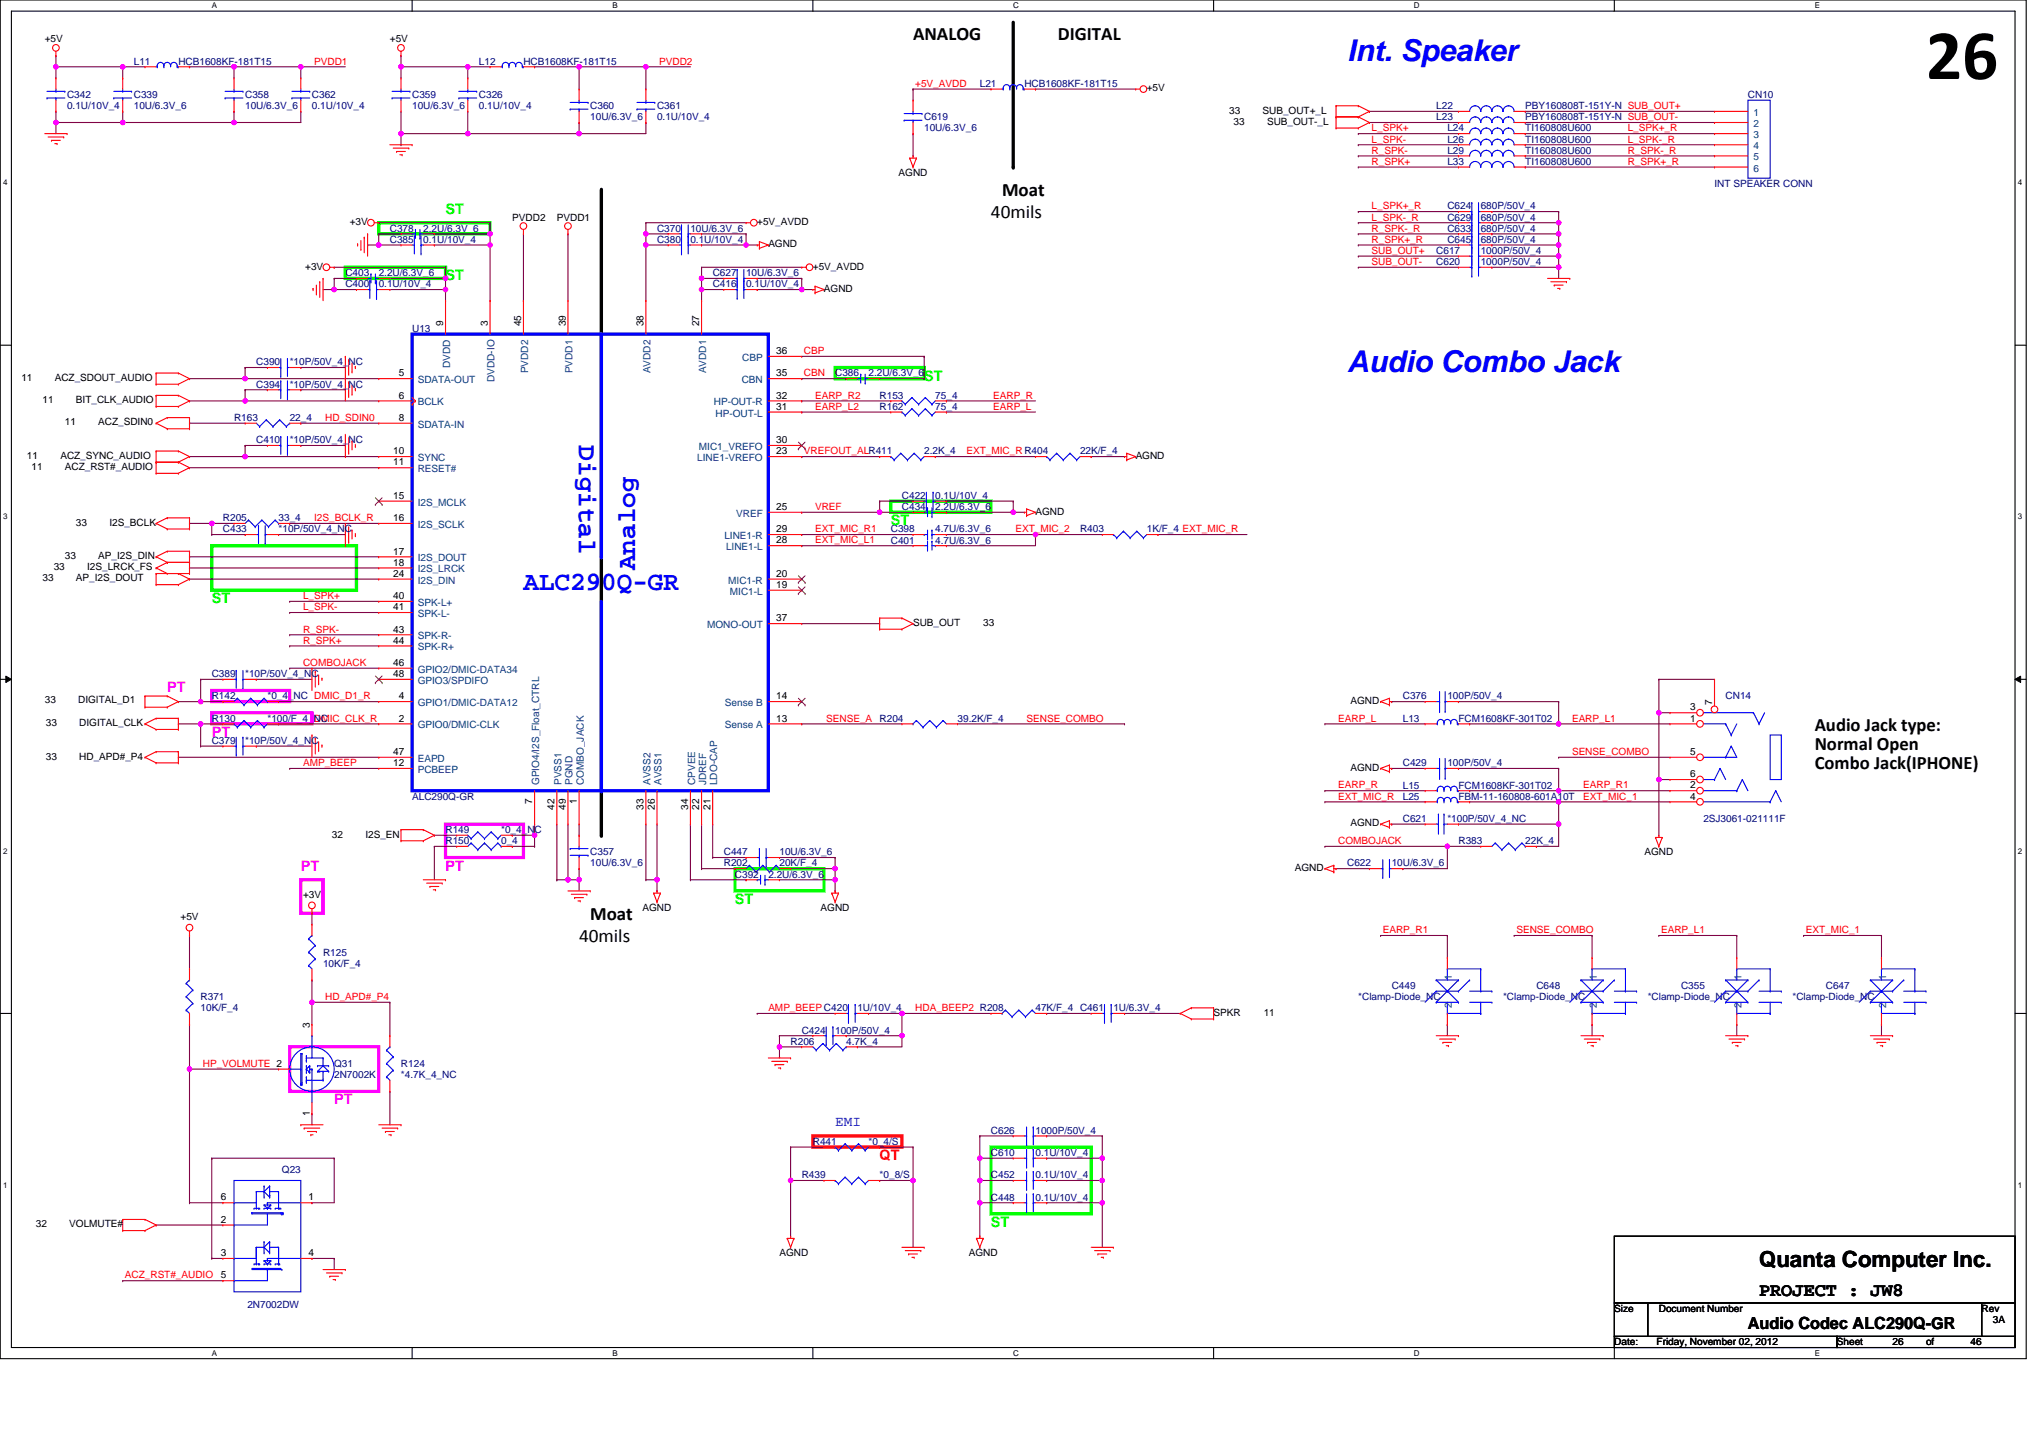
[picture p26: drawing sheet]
<svg xmlns="http://www.w3.org/2000/svg" width="297mm" height="210mm" viewBox="0 0 297 210" stroke-linecap="round" stroke-linejoin="round" font-family="sans-serif">
<defs><g id="words">
<text font-size="10.4" x="281.3" y="11.5">26</text>
<g font-size="4.4" fill="#00f">
<text x="196.7" y="8.9">Int. Speaker</text>
<text x="196.7" y="54.4">Audio Combo Jack</text>
</g>
<g font-size="3.9" fill="#00f">
<text x="84.5" y="65" transform="rotate(90 84.5 65)">Digital</text>
<text x="92.8" y="83.2" transform="rotate(-90 92.8 83.2)">Analog</text>
<text x="76.4" y="86.2">ALC290Q-GR</text>
</g>
<text font-size="3.3" x="256.9" y="185">Quanta Computer Inc.</text>
<g font-size="2.8">
<text x="133.3" y="5.9">ANALOG</text>
<text x="154.5" y="5.9">DIGITAL</text>
<text x="146.3" y="28.6">Moat</text>
<text x="144.7" y="31.9">40mils</text>
<text x="265" y="106.7">Audio Jack type:</text>
<text x="265" y="109.4">Normal Open</text>
<text x="265" y="112.2">Combo Jack(IPHONE)</text>
<text x="84.6" y="137.6">40mils</text>
<text x="86.2" y="134.3">Moat</text>
<text x="256.9" y="189.2">PROJECT : JW8</text>
</g>
<text font-size="2.4" x="255.3" y="194">Audio Codec ALC290Q-GR</text>
<g font-size="2.1" fill="#0f0">
<text x="65.1" y="31.2">ST</text>
<text x="65.1" y="40.9">ST</text>
<text x="135" y="55.6">ST</text>
<text x="130.1" y="76.7">ST</text>
<text x="30.9" y="88.1">ST</text>
<text x="107.3" y="132">ST</text>
<text x="144.7" y="179.1">ST</text>
</g>
<g font-size="2.1" fill="#f0f">
<text x="24.4" y="101.1">PT</text>
<text x="30.9" y="107.6">PT</text>
<text x="43.9" y="127.1">PT</text>
<text x="65.1" y="127.1">PT</text>
<text x="48.8" y="161.2">PT</text>
</g>
<text font-size="2.1" fill="#0000a0" x="122" y="164.3">EMI</text>
<text font-size="2.1" fill="#f00" x="128.5" y="169.3">QT</text>
<g font-size="1.5">
<text x="6.5" y="6.2">+5V</text>
<text x="56.9" y="6.2">+5V</text>
<text x="167.5" y="13.3">+5V</text>
<text x="179.5" y="16.6">33</text>
<text x="184.4" y="16.6">SUB_OUT+_L</text>
<text x="180.2" y="18.2">33</text>
<text x="185" y="18.2">SUB_OUT-_L</text>
<text x="131.2" y="25.7">AGND</text>
<text x="51.1" y="32.8">+3V</text>
<text x="74.8" y="32.2">PVDD2</text>
<text x="81.3" y="32.2">PVDD1</text>
<text x="110.6" y="32.8">+5V_AVDD</text>
<text x="44.6" y="39.3">+3V</text>
<text x="112.2" y="36.1">AGND</text>
<text x="118.7" y="39.3">+5V_AVDD</text>
<text x="64.7" y="47.6" transform="rotate(-90 64.7 47.6)">9</text>
<text x="71.2" y="47.6" transform="rotate(-90 71.2 47.6)">3</text>
<text x="76.1" y="47.6" transform="rotate(-90 76.1 47.6)">45</text>
<text x="82.6" y="47.6" transform="rotate(-90 82.6 47.6)">39</text>
<text x="94" y="47.6" transform="rotate(-90 94 47.6)">38</text>
<text x="102.1" y="47.6" transform="rotate(-90 102.1 47.6)">27</text>
<text x="120.3" y="42.6">AGND</text>
<text x="113.3" y="51.7">36</text>
<text x="3.1" y="55.6">11</text>
<text x="6.2" y="58.9">11</text>
<text x="8" y="55.6">ACZ_SDOUT_AUDIO</text>
<text x="11.1" y="58.9">BIT_CLK_AUDIO</text>
<text x="58.2" y="54.9">5</text>
<text x="58.2" y="58.2">6</text>
<text x="113.3" y="59.8">31</text>
<text x="113.3" y="58.2">32</text>
<text x="113.3" y="54.9">35</text>
<text x="9.5" y="62.1">11</text>
<text x="14.3" y="62.1">ACZ_SDIN0</text>
<text x="58.2" y="61.4">8</text>
<text x="113.3" y="64.7">30</text>
<text x="3.9" y="67">11</text>
<text x="4.6" y="68.6">11</text>
<text x="8.8" y="67">ACZ_SYNC_AUDIO</text>
<text x="9.5" y="68.6">ACZ_RST#_AUDIO</text>
<text x="57.4" y="66.3">10</text>
<text x="57.4" y="67.9">11</text>
<text x="113.3" y="66.3">23</text>
<text x="165.9" y="67">AGND</text>
<text x="11.1" y="76.7">33</text>
<text x="16" y="76.7">I2S_BCLK</text>
<text x="57.4" y="72.8">15</text>
<text x="57.4" y="76.1">16</text>
<text x="113.3" y="77.7">29</text>
<text x="113.3" y="74.4">25</text>
<text x="151.2" y="75.1">AGND</text>
<text x="7.8" y="83.2">33</text>
<text x="9.5" y="81.6">33</text>
<text x="12.7" y="83.2">I2S_LRCK_FS</text>
<text x="14.3" y="81.6">AP_I2S_DIN</text>
<text x="57.4" y="80.9">17</text>
<text x="57.4" y="82.6">18</text>
<text x="113.3" y="79.3">28</text>
<text x="6.2" y="84.9">33</text>
<text x="11.1" y="84.9">AP_I2S_DOUT</text>
<text x="57.4" y="84.2">24</text>
<text x="57.4" y="87.5">40</text>
<text x="57.4" y="89.1">41</text>
<text x="113.3" y="85.8">19</text>
<text x="113.3" y="84.2">20</text>
<text x="57.4" y="92.3">43</text>
<text x="57.4" y="94">44</text>
<text x="113.3" y="90.7">37</text>
<text x="133.3" y="91.4">SUB_OUT</text>
<text x="143.6" y="91.4">33</text>
<text x="57.4" y="97.2">46</text>
<text x="57.4" y="98.8">48</text>
<text x="6.5" y="102.6">33</text>
<text x="6.7" y="106">33</text>
<text x="11.4" y="102.6">DIGITAL_D1</text>
<text x="11.6" y="106">DIGITAL_CLK</text>
<text x="58.2" y="102.1">4</text>
<text x="58.2" y="105.3">2</text>
<text x="113.3" y="105.3">13</text>
<text x="113.3" y="102.1">14</text>
<text x="197.2" y="102.7">AGND</text>
<text x="246.8" y="105.3">1</text>
<text x="246.8" y="103.7">3</text>
<text x="250.1" y="102.9" transform="rotate(-90 250.1 102.9)">7</text>
<text x="6.7" y="110.9">33</text>
<text x="11.6" y="110.9">HD_APD#_P4</text>
<text x="57.4" y="110.2">47</text>
<text x="57.4" y="111.8">12</text>
<text x="197.2" y="112.5">AGND</text>
<text x="246.8" y="110.2">5</text>
<text x="246.8" y="113.5">6</text>
<text x="77.7" y="117.4" transform="rotate(-90 77.7 117.4)">7</text>
<text x="81" y="118.2" transform="rotate(-90 81 118.2)">42</text>
<text x="82.6" y="118.2" transform="rotate(-90 82.6 118.2)">49</text>
<text x="84.2" y="117.4" transform="rotate(-90 84.2 117.4)">1</text>
<text x="94" y="118.2" transform="rotate(-90 94 118.2)">33</text>
<text x="95.6" y="118.2" transform="rotate(-90 95.6 118.2)">26</text>
<text x="100.5" y="118.2" transform="rotate(-90 100.5 118.2)">34</text>
<text x="102.1" y="118.2" transform="rotate(-90 102.1 118.2)">22</text>
<text x="103.7" y="118.2" transform="rotate(-90 103.7 118.2)">21</text>
<text x="246.8" y="115.1">2</text>
<text x="246.8" y="116.7">4</text>
<text x="48.5" y="122.3">32</text>
<text x="53.4" y="122.3">I2S_EN</text>
<text x="197.2" y="120.6">AGND</text>
<text x="240.1" y="124.9">AGND</text>
<text x="44.3" y="131">+3V</text>
<text x="189.1" y="127.1">AGND</text>
<text x="26.4" y="134.3">+5V</text>
<text x="93.8" y="133">AGND</text>
<text x="119.8" y="133">AGND</text>
<text x="177.2" y="148.3">SPKR</text>
<text x="184.5" y="148.3">11</text>
<text x="45.2" y="150" transform="rotate(-90 45.2 150)">3</text>
<text x="45.2" y="162.9" transform="rotate(-90 45.2 162.9)">1</text>
<text x="5.2" y="179.1">32</text>
<text x="10.1" y="179.1">VOLMUTE#</text>
<text x="32.2" y="175.2">6</text>
<text x="32.2" y="178.5">2</text>
<text x="45.1" y="175.2">1</text>
<text x="32.2" y="183.4">3</text>
<text x="45.1" y="183.4">4</text>
<text x="113.8" y="183.4">AGND</text>
<text x="141.5" y="183.4">AGND</text>
<text x="32.2" y="186.6">5</text>
<text x="235.8" y="191.5">Size</text>
<text x="242.3" y="191.5">Document Number</text>
<text x="289.4" y="191.5">Rev</text>
<text x="235.8" y="196.4">Date:</text>
<text x="241.9" y="196.4">Friday, November 02, 2012</text>
<text x="268.3" y="196.4">Sheet</text>
<text x="276.4" y="196.4">26</text>
<text x="281.3" y="196.4">of</text>
<text x="287.8" y="196.4">46</text>
<text x="291" y="193.1">3A</text>
</g>
<g font-size="1.5" fill="#000080">
<text x="19.5" y="9.4">L11</text>
<text x="26" y="9.4">HCB1608KF-181T15</text>
<text x="69.9" y="9.4">L12</text>
<text x="76.4" y="9.4">HCB1608KF-181T15</text>
<text x="9.8" y="14.3">C342</text>
<text x="9.8" y="15.9">0.1U/10V_4</text>
<text x="19.5" y="14.3">C339</text>
<text x="19.5" y="15.9">10U/6.3V_6</text>
<text x="35.8" y="14.3">C358</text>
<text x="35.8" y="15.9">10U/6.3V_6</text>
<text x="45.6" y="14.3">C362</text>
<text x="45.6" y="15.9">0.1U/10V_4</text>
<text x="60.2" y="14.3">C359</text>
<text x="60.2" y="15.9">10U/6.3V_6</text>
<text x="69.9" y="14.3">C326</text>
<text x="69.9" y="15.9">0.1U/10V_4</text>
<text x="86.2" y="15.9">C360</text>
<text x="86.2" y="17.6">10U/6.3V_6</text>
<text x="95.9" y="15.9">C361</text>
<text x="95.9" y="17.6">0.1U/10V_4</text>
<text x="135" y="17.6">C619</text>
<text x="143.1" y="12.7">L21</text>
<text x="149.6" y="12.7">HCB1608KF-181T15</text>
<text x="209.7" y="15.9">L22</text>
<text x="209.7" y="17.6">L23</text>
<text x="222.7" y="15.9">PBY160808T-151Y-N SUB_OUT+</text>
<text x="222.7" y="17.6">PBY160808T-151Y-N SUB_OUT-</text>
<text x="255.3" y="14.3">CN10</text>
<text x="135" y="19.2">10U/6.3V_6</text>
<text x="211.4" y="20.8">L26</text>
<text x="211.4" y="19.2">L24</text>
<text x="211.4" y="22.4">L29</text>
<text x="222.7" y="20.8">TI160808U600</text>
<text x="222.7" y="19.2">TI160808U600</text>
<text x="222.7" y="22.4">TI160808U600</text>
<text x="211.4" y="24.1">L33</text>
<text x="222.7" y="24.1">TI160808U600</text>
<text x="250.4" y="27.3">INT SPEAKER CONN</text>
<text x="56.9" y="33.8">C378</text>
<text x="56.9" y="35.4">C385</text>
<text x="61.8" y="33.8">2.2U/6.3V_6</text>
<text x="61.8" y="35.4">0.1U/10V_4</text>
<text x="95.9" y="35.4">C380</text>
<text x="95.9" y="33.8">C370</text>
<text x="100.8" y="35.4">0.1U/10V_4</text>
<text x="100.8" y="33.8">10U/6.3V_6</text>
<text x="211.4" y="35.4">C645</text>
<text x="211.4" y="30.6">C624</text>
<text x="211.4" y="32.2">C629</text>
<text x="211.4" y="33.8">C633</text>
<text x="216.2" y="35.4">680P/50V_4</text>
<text x="216.2" y="30.6">680P/50V_4</text>
<text x="216.2" y="32.2">680P/50V_4</text>
<text x="216.2" y="33.8">680P/50V_4</text>
<text x="50.4" y="40.3">C403</text>
<text x="50.4" y="41.9">C400</text>
<text x="55.3" y="40.3">2.2U/6.3V_6</text>
<text x="55.3" y="41.9">0.1U/10V_4</text>
<text x="104.1" y="40.3">C627</text>
<text x="104.1" y="41.9">C416</text>
<text x="109" y="40.3">10U/6.3V_6</text>
<text x="109" y="41.9">0.1U/10V_4</text>
<text x="209.7" y="37.1">C617</text>
<text x="209.7" y="38.7">C620</text>
<text x="216.2" y="37.1">1000P/50V_4</text>
<text x="216.2" y="38.7">1000P/50V_4</text>
<text x="37.4" y="53.3">C390</text>
<text x="42.3" y="53.3">*10P/50V_4_NC</text>
<text x="60.2" y="48.5">U13</text>
<text x="37.4" y="56.6">C394</text>
<text x="42.3" y="56.6">*10P/50V_4_NC</text>
<text x="122" y="55">C386</text>
<text x="126.8" y="55">2.2U/6.3V_6</text>
<text x="128.5" y="59.8">R162</text>
<text x="128.5" y="58.2">R153</text>
<text x="136.6" y="59.8">75_4</text>
<text x="136.6" y="58.2">75_4</text>
<text x="34.2" y="61.5">R163</text>
<text x="37.4" y="64.7">C410</text>
<text x="42.3" y="61.5">22_4</text>
<text x="42.3" y="64.7">*10P/50V_4_NC</text>
<text x="135" y="66.3">2.2K_4</text>
<text x="157.7" y="66.3">22K/F_4</text>
<text x="32.6" y="76.1">R205</text>
<text x="32.6" y="77.7">C433</text>
<text x="40.7" y="76.1">33_4</text>
<text x="40.7" y="77.7">*10P/50V_4_NC</text>
<text x="130.1" y="77.7">C398</text>
<text x="131.7" y="74.5">C434</text>
<text x="131.7" y="72.8">C422</text>
<text x="136.6" y="74.5">2.2U/6.3V_6</text>
<text x="136.6" y="72.8">0.1U/10V_4</text>
<text x="136.6" y="77.7">4.7U/6.3V_6</text>
<text x="157.7" y="77.7">R403</text>
<text x="167.5" y="77.7">1K/F_4 EXT_MIC_R</text>
<text x="130.1" y="79.3">C401</text>
<text x="136.6" y="79.3">4.7U/6.3V_6</text>
<text x="30.9" y="98.8">C389</text>
<text x="35.8" y="98.8">*10P/50V_4_NC</text>
<text x="30.9" y="105.3">R130</text>
<text x="30.9" y="102.1">R142</text>
<text x="39.1" y="105.3">*100/F_4_NC</text>
<text x="39.1" y="102.1">*0_4_NC DMIC_D1_R</text>
<text x="128.5" y="105.3">R204</text>
<text x="139.8" y="105.3">39.2K/F_4</text>
<text x="204.9" y="105.3">L13</text>
<text x="204.9" y="102.1">C376</text>
<text x="211.4" y="102.1">100P/50V_4</text>
<text x="213" y="105.3">FCM1608KF-301T02</text>
<text x="252" y="102.1">CN14</text>
<text x="30.9" y="108.6">C379</text>
<text x="35.8" y="108.6">*10P/50V_4_NC</text>
<text x="204.9" y="111.8">C429</text>
<text x="211.4" y="111.8">100P/50V_4</text>
<text x="60.2" y="116.7">ALC290Q-GR</text>
<text x="204.9" y="120">C621</text>
<text x="204.9" y="115.1">L15</text>
<text x="204.9" y="116.7">L25</text>
<text x="211.4" y="120">*100P/50V_4_NC</text>
<text x="213" y="115.1">FCM1608KF-301T02</text>
<text x="213" y="116.7">FBM-11-160808-601A10T</text>
<text x="248.8" y="120">2SJ3061-021111F</text>
<text x="65.1" y="123.2">R150</text>
<text x="65.1" y="121.6">R149</text>
<text x="73.2" y="123.2">0_4</text>
<text x="73.2" y="121.6">*0_4_NC</text>
<text x="86.2" y="124.9">C357</text>
<text x="105.7" y="124.9">C447</text>
<text x="113.8" y="124.9">10U/6.3V_6</text>
<text x="213" y="123.2">R383</text>
<text x="222.7" y="123.2">22K_4</text>
<text x="86.2" y="126.5">10U/6.3V_6</text>
<text x="105.7" y="126.5">R202</text>
<text x="107.3" y="128.1">C392</text>
<text x="112.2" y="128.1">2.2U/6.3V_6</text>
<text x="113.8" y="126.5">20K/F_4</text>
<text x="196.7" y="126.5">C622</text>
<text x="203.2" y="126.5">10U/6.3V_6</text>
<text x="47.2" y="139.5">R125</text>
<text x="47.2" y="141.1">10K/F_4</text>
<text x="29.3" y="146">R371</text>
<text x="29.3" y="147.6">10K/F_4</text>
<text x="125.2" y="147.6">1U/10V_4</text>
<text x="151.2" y="147.6">47K/F_4 C461</text>
<text x="162.6" y="147.6">1U/6.3V_4</text>
<text x="198.4" y="146">*Clamp-Diode_NC</text>
<text x="203.2" y="144.4">C449</text>
<text x="219.5" y="146">*Clamp-Diode_NC</text>
<text x="224.4" y="144.4">C648</text>
<text x="240.6" y="146">*Clamp-Diode_NC</text>
<text x="245.5" y="144.4">C355</text>
<text x="261.8" y="146">*Clamp-Diode_NC</text>
<text x="266.6" y="144.4">C647</text>
<text x="48.8" y="155.7">Q31</text>
<text x="58.6" y="155.7">R124</text>
<text x="115.5" y="152.5">R206</text>
<text x="117.1" y="150.9">C424</text>
<text x="122" y="150.9">100P/50V_4</text>
<text x="123.6" y="152.5">4.7K_4</text>
<text x="48.8" y="157.4">2N7002K</text>
<text x="58.6" y="157.4">*4.7K_4_NC</text>
<text x="118.7" y="167.1">R441</text>
<text x="126.8" y="167.1">*0_4/S</text>
<text x="144.7" y="165.5">C626</text>
<text x="151.2" y="165.5">1000P/50V_4</text>
<text x="41.2" y="171.2">Q23</text>
<text x="117.1" y="172">R439</text>
<text x="128.5" y="172">*0_8/S</text>
<text x="144.7" y="168.7">C610</text>
<text x="144.7" y="172">C452</text>
<text x="151.2" y="168.7">0.1U/10V_4</text>
<text x="151.2" y="172">0.1U/10V_4</text>
<text x="144.7" y="175.2">C448</text>
<text x="151.2" y="175.2">0.1U/10V_4</text>
<text x="36.1" y="190.9">2N7002DW</text>
</g>
<g font-size="1.5" fill="#f00">
<text x="45.9" y="9.4">PVDD1</text>
<text x="96.3" y="9.4">PVDD2</text>
<text x="133.7" y="12.7">+5V_AVDD</text>
<text x="200.3" y="22.4">R_SPK-</text>
<text x="200.3" y="20.8">L_SPK-</text>
<text x="200.3" y="19.2">L_SPK+</text>
<text x="237.7" y="22.4">R_SPK-_R</text>
<text x="237.7" y="19.2">L_SPK+_R</text>
<text x="237.7" y="20.8">L_SPK-_R</text>
<text x="200.3" y="24.1">R_SPK+</text>
<text x="237.7" y="24.1">R_SPK+_R</text>
<text x="200.3" y="33.8">R_SPK-_R</text>
<text x="200.3" y="30.6">L_SPK+_R</text>
<text x="200.3" y="32.2">L_SPK-_R</text>
<text x="200.3" y="35.4">R_SPK+_R</text>
<text x="200.3" y="38.7">SUB_OUT-</text>
<text x="200.3" y="37.1">SUB_OUT+</text>
<text x="117.4" y="51.7">CBP</text>
<text x="117.4" y="54.9">CBN</text>
<text x="119" y="58.2">EARP_R2</text>
<text x="119" y="59.8">EARP_L2</text>
<text x="145" y="59.8">EARP_L</text>
<text x="145" y="58.2">EARP_R</text>
<text x="47.5" y="61.4">HD_SDIN0</text>
<text x="117.4" y="66.3">VREFOUT_ALR411</text>
<text x="141.1" y="66.3">EXT_MIC_R R404</text>
<text x="45.9" y="76.1">I2S_BCLK_R</text>
<text x="119" y="74.5">VREF</text>
<text x="119" y="77.7">EXT_MIC_R1</text>
<text x="148.3" y="77.7">EXT_MIC_2</text>
<text x="119" y="79.3">EXT_MIC_L1</text>
<text x="44.3" y="89.1">L_SPK-</text>
<text x="44.3" y="87.5">L_SPK+</text>
<text x="44.3" y="94">R_SPK+</text>
<text x="44.3" y="92.3">R_SPK-</text>
<text x="44.3" y="97.2">COMBOJACK</text>
<text x="45.9" y="105.3">DMIC_CLK_R</text>
<text x="120.7" y="105.3">SENSE_A</text>
<text x="149.9" y="105.3">SENSE_COMBO</text>
<text x="195.4" y="105.3">EARP_L</text>
<text x="229.6" y="105.3">EARP_L1</text>
<text x="44.3" y="111.8">AMP_BEEP</text>
<text x="229.6" y="110.2">SENSE_COMBO</text>
<text x="195.4" y="115.1">EARP_R</text>
<text x="195.4" y="116.7">EXT_MIC_R</text>
<text x="231.2" y="115.1">EARP_R1</text>
<text x="231.2" y="116.7">EXT_MIC_1</text>
<text x="195.4" y="123.2">COMBOJACK</text>
<text x="201.9" y="136.2">EARP_R1</text>
<text x="221.4" y="136.2">SENSE_COMBO</text>
<text x="242.6" y="136.2">EARP_L1</text>
<text x="263.7" y="136.2">EXT_MIC_1</text>
<text x="47.5" y="146">HD_APD#_P4</text>
<text x="112.2" y="147.6">AMP_BEEP C420</text>
<text x="133.7" y="147.6">HDA_BEEP2 R208</text>
<text x="29.6" y="155.7">HP_VOLMUTE 2</text>
<text x="18.2" y="186.6">ACZ_RST#_AUDIO</text>
</g>
<g font-size="1.5" fill="#004080">
<text x="256.1" y="16.9">1</text>
<text x="256.1" y="18.5">2</text>
<text x="256.1" y="20.2">3</text>
<text x="256.1" y="21.8">4</text>
<text x="256.1" y="23.4">5</text>
<text x="256.1" y="25">6</text>
<text x="65.7" y="53.7" transform="rotate(-90 65.7 53.7)">DVDD</text>
<text x="108.4" y="52.7">CBP</text>
<text x="61" y="55.9">SDATA-OUT</text>
<text x="61" y="59.2">BCLK</text>
<text x="72.2" y="55.8" transform="rotate(-90 72.2 55.8)">DVDD-IO</text>
<text x="77.1" y="54.5" transform="rotate(-90 77.1 54.5)">PVDD2</text>
<text x="83.6" y="54.5" transform="rotate(-90 83.6 54.5)">PVDD1</text>
<text x="95" y="54.5" transform="rotate(-90 95 54.5)">AVDD2</text>
<text x="103.1" y="54.5" transform="rotate(-90 103.1 54.5)">AVDD1</text>
<text x="104.3" y="59.2">HP-OUT-R</text>
<text x="108.3" y="55.9">CBN</text>
<text x="61" y="62.4">SDATA-IN</text>
<text x="102.1" y="65.7">MIC1_VREFO</text>
<text x="104.5" y="60.8">HP-OUT-L</text>
<text x="61" y="67.3">SYNC</text>
<text x="61" y="68.9">RESET#</text>
<text x="101.8" y="67.3">LINE1-VREFO</text>
<text x="61" y="73.8">I2S_MCLK</text>
<text x="61" y="77.1">I2S_SCLK</text>
<text x="107.5" y="75.4">VREF</text>
<text x="61" y="81.9">I2S_DOUT</text>
<text x="61" y="83.6">I2S_LRCK</text>
<text x="105.8" y="78.7">LINE1-R</text>
<text x="106" y="80.3">LINE1-L</text>
<text x="61" y="85.2">I2S_DIN</text>
<text x="61" y="88.4">SPK-L+</text>
<text x="106.4" y="85.2">MIC1-R</text>
<text x="106.6" y="86.8">MIC1-L</text>
<text x="61" y="90.1">SPK-L-</text>
<text x="61" y="93.3">SPK-R-</text>
<text x="61" y="94.9">SPK-R+</text>
<text x="103.3" y="91.7">MONO-OUT</text>
<text x="61" y="98.2">GPIO2/DMIC-DATA34</text>
<text x="61" y="99.8">GPIO3/SPDIFO</text>
<text x="61" y="103.1">GPIO1/DMIC-DATA12</text>
<text x="61" y="106.3">GPIO0/DMIC-CLK</text>
<text x="105.9" y="106.3">Sense A</text>
<text x="105.9" y="103.1">Sense B</text>
<text x="61" y="111.2">EAPD</text>
<text x="61" y="112.8">PCBEEP</text>
<text x="78.7" y="114.6" transform="rotate(-90 78.7 114.6)">GPIO4/I2S_Float_CTRL</text>
<text x="82" y="114.6" transform="rotate(-90 82 114.6)">PVSS1</text>
<text x="83.6" y="114.6" transform="rotate(-90 83.6 114.6)">PGND</text>
<text x="85.2" y="114.6" transform="rotate(-90 85.2 114.6)">COMBO_JACK</text>
<text x="95" y="114.6" transform="rotate(-90 95 114.6)">AVSS2</text>
<text x="96.6" y="114.6" transform="rotate(-90 96.6 114.6)">AVSS1</text>
<text x="101.5" y="114.6" transform="rotate(-90 101.5 114.6)">CPVEE</text>
<text x="103.1" y="114.6" transform="rotate(-90 103.1 114.6)">JDREF</text>
<text x="104.8" y="114.6" transform="rotate(-90 104.8 114.6)">LDO-CAP</text>
<text x="212" y="143.1" transform="rotate(-90 212 143.1)">1</text>
<text x="233.2" y="143.1" transform="rotate(-90 233.2 143.1)">1</text>
<text x="254.3" y="143.1" transform="rotate(-90 254.3 143.1)">1</text>
<text x="275.4" y="143.1" transform="rotate(-90 275.4 143.1)">1</text>
<text x="212" y="147.1" transform="rotate(-90 212 147.1)">2</text>
<text x="233.2" y="147.1" transform="rotate(-90 233.2 147.1)">2</text>
<text x="254.3" y="147.1" transform="rotate(-90 254.3 147.1)">2</text>
<text x="275.4" y="147.1" transform="rotate(-90 275.4 147.1)">2</text>
</g>
<g font-size="1.2">
<text x="30.9" y="1.2">A</text>
<text x="89.4" y="1.2">B</text>
<text x="148" y="1.2">C</text>
<text x="206.5" y="1.2">D</text>
<text x="265" y="1.2">E</text>
<text x=".4" y="27.1">4</text>
<text x="294.7" y="27.1">4</text>
<text x=".4" y="75.8">3</text>
<text x="294.7" y="75.8">3</text>
<text x=".4" y="124.6">2</text>
<text x="294.7" y="124.6">2</text>
<text x=".4" y="173.4">1</text>
<text x="294.7" y="173.4">1</text>
<text x="30.9" y="197.9">A</text>
<text x="89.4" y="197.9">B</text>
<text x="148" y="197.9">C</text>
<text x="206.5" y="197.9">D</text>
<text x="265" y="197.9">E</text>
</g>
</g></defs>
<path d="M0 0h295.9v198.3h-295.9zM1.7 1.6h292.6v195.1h-292.6z" fill="none" stroke="#000" stroke-width=".16"/>
<g fill="#fff">
<path d="M30.9 .2h.8v1.3h-.8z"/>
<path d="M30.9 196.9h.8v1.3h-.8z"/>
</g>
<path d="M60.2 0v1.6M60.2 196.7v1.6" fill="none" stroke="#000" stroke-width=".16"/>
<g fill="#fff">
<path d="M89.4 .2h.8v1.3h-.8z"/>
<path d="M89.4 196.9h.8v1.3h-.8z"/>
</g>
<path d="M118.7 0v1.6M118.7 196.7v1.6" fill="none" stroke="#000" stroke-width=".16"/>
<g fill="#fff">
<path d="M148 .2h.8v1.3h-.8z"/>
<path d="M148 196.9h.8v1.3h-.8z"/>
</g>
<path d="M177.2 0v1.6M177.2 196.7v1.6" fill="none" stroke="#000" stroke-width=".16"/>
<g fill="#fff">
<path d="M206.5 .2h.8v1.3h-.8z"/>
<path d="M206.5 196.9h.8v1.3h-.8z"/>
</g>
<path d="M235.8 0v1.6M235.8 196.7v1.6" fill="none" stroke="#000" stroke-width=".16"/>
<g fill="#fff">
<path d="M265 .2h.8v1.3h-.8z"/>
<path d="M265 196.9h.8v1.3h-.8z"/>
<path d="M.4 26h.7v1.3h-.7z"/>
<path d="M294.7 26h.6v1.3h-.6z"/>
<path d="M.4 74.8h.7v1.3h-.7z"/>
<path d="M294.7 74.8h.6v1.3h-.6z"/>
</g>
<path d="M0 50.4h1.7M294.3 50.4h1.6" fill="none" stroke="#000" stroke-width=".16"/>
<g fill="#fff">
<path d="M.4 123.5h.7v1.3h-.7z"/>
<path d="M294.7 123.5h.6v1.3h-.6z"/>
</g>
<path d="M0 99.2h1.7M294.3 99.2h1.6" fill="none" stroke="#000" stroke-width=".16"/>
<path d="M.9 98.7l.8 .5-.8 .4zM294.3 99.2l.8-.5v.9z" fill="#000"/>
<path d="M.9 98.7l.8 .5-.8 .4zM294.3 99.2l.8-.5v.9z" fill="none" stroke="#000" stroke-width=".15"/>
<g fill="#fff">
<path d="M.4 172.3h.7v1.3h-.7z"/>
<path d="M294.7 172.3h.6v1.3h-.6z"/>
</g>
<path d="M0 147.9h1.7M294.3 147.9h1.6" fill="none" stroke="#000" stroke-width=".16"/>
<path d="M148 3.3v21.1M87.8 27.6v94.3" fill="none" stroke="#000" stroke-width=".48"/>
<g fill="#000">
<circle cx="148" cy="24.4" r=".24"/>
<circle cx="87.8" cy="121.9" r=".24"/>
</g>
<path d="M30.9 100.8h11.4v1.6h-11.4zM30.9 104h14.7v1.7h-14.7zM43.9 128.4h3.3v4.9h-3.3zM65.1 120.3h11.3v4.9h-11.3zM42.3 152.8h13v6.5h-13z" fill="none" stroke="#f0f" stroke-width=".48"/>
<path d="M50.4 39h14.7v1.6h-14.7zM55.3 32.5h16.3v1.6h-16.3zM122 53.6h13v1.7h-13zM30.9 79.7h21.2v6.5h-21.2zM130.1 73.2h14.6v1.6h-14.6zM107.3 126.8h13v3.2h-13zM144.7 167.4h14.6v9.8h-14.6z" fill="none" stroke="#0f0" stroke-width=".48"/>
<path d="M118.7 165.8h13v1.6h-13z" fill="none" stroke="#f00" stroke-width=".48"/>
<path d="M56.9 42.3h8.2M65.1 42.3h.1" fill="none" stroke="#800040" stroke-width=".16"/>
<circle cx="65.1" cy="42.3" r=".32" fill="#f0f"/>
<circle cx="65.1" cy="42.3" r=".32" fill="none" stroke="#f0f" stroke-width=".16"/>
<path d="M65.1 40.6h.1M65.1 40.6v1.7M74.8 121.9h.1M74.8 121.9h3.3" fill="none" stroke="#800040" stroke-width=".16"/>
<circle cx="78.1" cy="121.9" r=".32" fill="#f0f"/>
<circle cx="78.1" cy="121.9" r=".32" fill="none" stroke="#f0f" stroke-width=".16"/>
<g fill="none" stroke="#800040" stroke-width=".16">
<path d="M76.4 34.1v9.8M102.5 39v1.6M76.4 43.9h.1M102.5 40.6h.1M102.5 40.6h3.2M117.1 105.7h.1M117.1 105.7h14.6M139.8 105.7h24.4M164.2 105.7h.1M104.1 125.2h.1M104.1 120.3v4.9M104.1 125.2h4.9"/>
<path d="M109 125.2h.1"/>
</g>
<circle cx="102.4" cy="40.6" r=".32" fill="#f0f"/>
<circle cx="102.4" cy="40.6" r=".32" fill="none" stroke="#f0f" stroke-width=".16"/>
<path d="M65.1 42.3h.1M65.1 42.3v1.6M30.9 76.4h.1M30.9 76.4h3.3M42.3 97.5h.1M42.3 97.5h13M113.8 128.4h8.2M122 128.4h.1" fill="none" stroke="#800040" stroke-width=".16"/>
<circle cx="122" cy="128.4" r=".32" fill="#f0f"/>
<circle cx="122" cy="128.4" r=".32" fill="none" stroke="#f0f" stroke-width=".16"/>
<path d="M48.8 40.6h.1M48.8 42.3h.1M48.8 40.6h3.3M48.8 40.6v1.7M27.7 68.3h.1M27.7 68.3h27.6M84.6 121.9h.1M84.6 120.3v1.6M122 130h.1M122 128.4v1.6" fill="none" stroke="#800040" stroke-width=".16"/>
<circle cx="48.8" cy="42.3" r=".32" fill="#f0f"/>
<circle cx="48.8" cy="42.3" r=".32" fill="none" stroke="#f0f" stroke-width=".16"/>
<path d="M30.9 78h.1M30.9 76.4v1.6" fill="none" stroke="#800040" stroke-width=".16"/>
<circle cx="30.9" cy="76.4" r=".32" fill="#f0f"/>
<circle cx="30.9" cy="76.4" r=".32" fill="none" stroke="#f0f" stroke-width=".16"/>
<g fill="none" stroke="#800040" stroke-width=".16">
<path d="M55.3 32.5h.1M55.3 32.5h16.3M27.7 76.4h.1M27.7 76.4h3.2M63.4 123.5h.1M63.4 121.9h.1M63.4 123.5h3.3M63.4 123.5v4.9M63.4 121.9h3.3M78.1 123.5h.1M78.1 121.9v1.6M113.8 125.2h8.2"/>
<path d="M122 125.2h.1M122 126.8h.1M122 125.2v1.6"/>
</g>
<circle cx="122" cy="126.8" r=".32" fill="#f0f"/>
<circle cx="122" cy="126.8" r=".32" fill="none" stroke="#f0f" stroke-width=".16"/>
<path d="M110.6 40.6h.1M110.6 40.6h6.5M117.1 40.6h.1M117.1 40.6v1.7M128.5 74.8h.1M128.5 74.8h4.8" fill="none" stroke="#800040" stroke-width=".16"/>
<circle cx="128.5" cy="74.8" r=".32" fill="#f0f"/>
<circle cx="128.5" cy="74.8" r=".32" fill="none" stroke="#f0f" stroke-width=".16"/>
<path d="M55.3 35.8h.1M55.3 35.8h3.3M102.5 39h.1M102.5 39h14.6" fill="none" stroke="#800040" stroke-width=".16"/>
<circle cx="55.3" cy="35.8" r=".32" fill="#f0f"/>
<circle cx="55.3" cy="35.8" r=".32" fill="none" stroke="#f0f" stroke-width=".16"/>
<path d="M94.3 32.5h.1M94.3 32.5h14.7M35.8 66.6h.1M35.8 66.6h19.5M42.3 76.4h.1M42.3 76.4h13" fill="none" stroke="#800040" stroke-width=".16"/>
<circle cx="35.8" cy="66.6" r=".32" fill="#f0f"/>
<circle cx="35.8" cy="66.6" r=".32" fill="none" stroke="#f0f" stroke-width=".16"/>
<path d="M27.7 66.6h.1M35.8 65h.1M35.8 65h3.3M35.8 65v1.6h-8.1M43.9 65h.1M43.9 65h6.5M84.6 128.4h.1M84.6 128.4v1.6" fill="none" stroke="#800040" stroke-width=".16"/>
<circle cx="84.6" cy="128.4" r=".32" fill="#f0f"/>
<circle cx="84.6" cy="128.4" r=".32" fill="none" stroke="#f0f" stroke-width=".16"/>
<g fill="none" stroke="#800040" stroke-width=".16">
<path d="M53.7 35.8h.1M53.7 35.8h1.6M55.3 34.1h.1M55.3 35.8h.1M55.3 34.1h3.3M55.3 34.1v1.7M71.6 34.1h.1M71.6 32.5v1.6M48.8 42.3h.1M48.8 42.3h3.3M128.5 55.3h6.5M135 55.3h.1"/>
<path d="M135 52h.1M135 52v3.3M30.9 78h4.9M35.8 78h.1M26 110.5h.1M26 110.5h29.3M95.9 128.4h.1M95.9 120.3v8.1M102.5 126.8h.1M102.5 120.3v6.5M102.5 126.8h4.8M107.3 126.8h.1"/>
</g>
<circle cx="95.9" cy="128.4" r=".32" fill="#f0f"/>
<circle cx="95.9" cy="128.4" r=".32" fill="none" stroke="#f0f" stroke-width=".16"/>
<path d="M63.4 34.1h.1M63.4 34.1h8.2M27.7 61.8h.1M27.7 61.8h8.1M43.9 61.8h.1M43.9 61.8h11.4M81.3 128.4h.1M81.3 120.3v8.1M84.6 126.8h.1M84.6 126.8v1.6" fill="none" stroke="#800040" stroke-width=".16"/>
<circle cx="71.6" cy="34.1" r=".32" fill="#f0f"/>
<circle cx="71.6" cy="34.1" r=".32" fill="none" stroke="#f0f" stroke-width=".16"/>
<path d="M71.6 35.8h.1M71.6 34.1v1.7M47.2 42.3h1.6M48.8 42.3h.1M102.5 42.3h.1M102.5 42.3h3.2M40.7 78h.1M40.7 78h9.7M81.3 128.4h.1M81.3 128.4h1.6" fill="none" stroke="#800040" stroke-width=".16"/>
<circle cx="102.4" cy="42.3" r=".32" fill="#f0f"/>
<circle cx="102.4" cy="42.3" r=".32" fill="none" stroke="#f0f" stroke-width=".16"/>
<path d="M27.7 55.3h.1M27.7 55.3h27.6M35.8 53.6h.1M35.8 55.3h.1M35.8 53.6v1.7M43.9 53.6h.1M43.9 53.6h6.5M102.5 42.3h.1M102.5 42.3v1.6" fill="none" stroke="#800040" stroke-width=".16"/>
<circle cx="35.8" cy="55.3" r=".32" fill="#f0f"/>
<circle cx="35.8" cy="55.3" r=".32" fill="none" stroke="#f0f" stroke-width=".16"/>
<g fill="none" stroke="#800040" stroke-width=".16">
<path d="M35.8 53.6h.1M35.8 53.6h3.3M110.6 42.3h.1M110.6 42.3h6.5M42.3 94.3h.1M42.3 92.7h.1M42.3 89.4h.1M42.3 87.8h.1M42.3 94.3h13M42.3 92.7h13M42.3 89.4h13M42.3 87.8h13"/>
<path d="M117.1 91h11.4M128.5 91h.1M42.3 112.2h.1M42.3 112.2h13M115.5 126.8h6.5M122 126.8h.1M122 128.4h.1M122 126.8v1.6"/>
</g>
<circle cx="117.1" cy="42.3" r=".32" fill="#f0f"/>
<circle cx="117.1" cy="42.3" r=".32" fill="none" stroke="#f0f" stroke-width=".16"/>
<path d="M56.9 40.6h8.2M65.1 40.6h.1" fill="none" stroke="#800040" stroke-width=".16"/>
<circle cx="65.1" cy="40.6" r=".32" fill="#f0f"/>
<circle cx="65.1" cy="40.6" r=".32" fill="none" stroke="#f0f" stroke-width=".16"/>
<g fill="none" stroke="#800040" stroke-width=".16">
<path d="M82.9 34.1h.1M82.9 34.1v9.8M102.5 42.3h.1M102.5 40.6v1.7M117.1 55.3h.1M117.1 52h17.9M117.1 55.3h6.5M135 52h.1M74.8 123.5h.1M74.8 123.5h3.3M78.1 121.9h.1M78.1 120.3v1.6"/>
<path d="M82.9 128.4h.1M82.9 120.3v8.1M94.3 128.4h.1M94.3 120.3v8.1M94.3 128.4h1.6M95.9 128.4h.1M95.9 130h.1M95.9 128.4v1.6"/>
</g>
<circle cx="82.9" cy="128.4" r=".32" fill="#f0f"/>
<circle cx="82.9" cy="128.4" r=".32" fill="none" stroke="#f0f" stroke-width=".16"/>
<path d="M63.4 35.8h.1M63.4 35.8h8.2v8.1M71.6 43.9h.1M82.9 128.4h.1M82.9 128.4h1.7" fill="none" stroke="#800040" stroke-width=".16"/>
<circle cx="71.6" cy="35.8" r=".32" fill="#f0f"/>
<circle cx="71.6" cy="35.8" r=".32" fill="none" stroke="#f0f" stroke-width=".16"/>
<path d="M94.3 34.1h.1M94.3 35.8h.1M94.3 34.1h3.3M94.3 32.5v1.6M94.3 35.8v8.1M94.3 35.8h3.3M102.5 34.1h.1M102.5 34.1h6.5M109 34.1h.1M109 34.1v1.7M117.1 42.3h.1M117.1 42.3h1.6" fill="none" stroke="#800040" stroke-width=".16"/>
<circle cx="94.3" cy="35.8" r=".32" fill="#f0f"/>
<circle cx="94.3" cy="35.8" r=".32" fill="none" stroke="#f0f" stroke-width=".16"/>
<path d="M94.3 35.8h.1M94.3 34.1v1.7M102.5 35.8h.1M102.5 35.8h6.5" fill="none" stroke="#800040" stroke-width=".16"/>
<circle cx="94.3" cy="34.1" r=".32" fill="#f0f"/>
<circle cx="94.3" cy="34.1" r=".32" fill="none" stroke="#f0f" stroke-width=".16"/>
<path d="M109 35.8h.1M109 35.8h1.6" fill="none" stroke="#800040" stroke-width=".16"/>
<circle cx="108.9" cy="35.8" r=".32" fill="#f0f"/>
<circle cx="108.9" cy="35.8" r=".32" fill="none" stroke="#f0f" stroke-width=".16"/>
<path d="M35.8 58.5h.1M35.8 58.5h19.5" fill="none" stroke="#800040" stroke-width=".16"/>
<circle cx="35.8" cy="58.5" r=".32" fill="#f0f"/>
<circle cx="35.8" cy="58.5" r=".32" fill="none" stroke="#f0f" stroke-width=".16"/>
<g fill="none" stroke="#800040" stroke-width=".16">
<path d="M8.2 16.3h.1M8.2 16.3v1.6M48.8 39h.1M48.8 39h16.3M65.1 39h.1M65.1 39v1.6M27.7 58.5h.1M35.8 56.9h.1M35.8 56.9v1.6h-8.1M35.8 56.9h3.3M43.9 56.9h.1M43.9 56.9h6.5"/>
<path d="M117.1 58.5h.1M117.1 58.5h13M138.2 58.5h.1M138.2 58.5h13M117.1 60.1h.1M117.1 60.1h13M138.2 60.1h.1M138.2 60.1h13M100.8 128.4h.1M100.8 120.3v8.1M100.8 128.4h8.2M109 128.4h.1"/>
</g>
<circle cx="8.2" cy="17.9" r=".32" fill="#f0f"/>
<circle cx="8.2" cy="17.9" r=".32" fill="none" stroke="#f0f" stroke-width=".16"/>
<path d="M17.9 17.9h.1M17.9 17.9h16.3" fill="none" stroke="#800040" stroke-width=".16"/>
<circle cx="17.9" cy="17.9" r=".32" fill="#f0f"/>
<circle cx="17.9" cy="17.9" r=".32" fill="none" stroke="#f0f" stroke-width=".16"/>
<path d="M8.2 9.8h.1M8.2 17.9h.1M8.2 9.8h9.7M8.2 9.8v1.6M8.2 17.9v1.6M17.9 9.8h.1M17.9 9.8v1.6M34.2 9.8h.1M34.2 9.8h9.7M34.2 9.8v1.6M43.9 16.3h.1M43.9 16.3v1.6" fill="none" stroke="#800040" stroke-width=".16"/>
<circle cx="43.9" cy="9.7" r=".32" fill="#f0f"/>
<circle cx="43.9" cy="9.7" r=".32" fill="none" stroke="#f0f" stroke-width=".16"/>
<circle cx="34.2" cy="9.7" r=".32" fill="#f0f"/>
<circle cx="34.2" cy="9.7" r=".32" fill="none" stroke="#f0f" stroke-width=".16"/>
<path d="M8.2 8.1h.1M8.2 8.1v1.7M27.7 9.8h.1M27.7 9.8h6.5M43.9 9.8h.1M43.9 9.8h6.5" fill="none" stroke="#800040" stroke-width=".16"/>
<circle cx="8.2" cy="9.7" r=".32" fill="#f0f"/>
<circle cx="8.2" cy="9.7" r=".32" fill="none" stroke="#f0f" stroke-width=".16"/>
<path d="M17.9 9.8h.1M17.9 9.8h3.3" fill="none" stroke="#800040" stroke-width=".16"/>
<circle cx="17.9" cy="9.7" r=".32" fill="#f0f"/>
<circle cx="17.9" cy="9.7" r=".32" fill="none" stroke="#f0f" stroke-width=".16"/>
<path d="M34.2 17.9h.1M34.2 17.9h9.7" fill="none" stroke="#800040" stroke-width=".16"/>
<circle cx="34.2" cy="17.9" r=".32" fill="#f0f"/>
<circle cx="34.2" cy="17.9" r=".32" fill="none" stroke="#f0f" stroke-width=".16"/>
<path d="M8.2 17.9h9.7M17.9 16.3h.1M17.9 17.9h.1M17.9 16.3v1.6M34.2 16.3h.1M34.2 16.3v1.6M43.9 9.8h.1M43.9 9.8v1.6M58.6 9.8h.1M58.6 9.8v1.6" fill="none" stroke="#800040" stroke-width=".16"/>
<circle cx="58.6" cy="9.7" r=".32" fill="#f0f"/>
<circle cx="58.6" cy="9.7" r=".32" fill="none" stroke="#f0f" stroke-width=".16"/>
<path d="M58.6 19.5h.1M58.6 16.3v3.2M68.3 19.5h.1M68.3 16.3v3.2M84.6 9.8h.1M84.6 9.8h9.7M94.3 9.8h.1M94.3 9.8v3.2" fill="none" stroke="#800040" stroke-width=".16"/>
<circle cx="94.3" cy="9.7" r=".32" fill="#f0f"/>
<circle cx="94.3" cy="9.7" r=".32" fill="none" stroke="#f0f" stroke-width=".16"/>
<circle cx="84.6" cy="9.7" r=".32" fill="#f0f"/>
<circle cx="84.6" cy="9.7" r=".32" fill="none" stroke="#f0f" stroke-width=".16"/>
<g fill="none" stroke="#800040" stroke-width=".16">
<path d="M58.6 8.1h.1M58.6 8.1v1.7M68.3 9.8h.1M68.3 19.5h.1M68.3 9.8h3.3M78.1 9.8h.1M78.1 9.8h6.5M84.6 9.8h.1M84.6 19.5h.1M84.6 17.9h.1M84.6 9.8v3.2M84.6 17.9v1.6"/>
<path d="M94.3 9.8h.1M94.3 17.9h.1M94.3 9.8h6.5M94.3 17.9v1.6h-26"/>
</g>
<circle cx="84.6" cy="19.5" r=".32" fill="#f0f"/>
<circle cx="84.6" cy="19.5" r=".32" fill="none" stroke="#f0f" stroke-width=".16"/>
<circle cx="68.3" cy="19.5" r=".32" fill="#f0f"/>
<circle cx="68.3" cy="19.5" r=".32" fill="none" stroke="#f0f" stroke-width=".16"/>
<path d="M58.6 19.5h.1M58.6 19.5h9.7M58.6 19.5v1.6M58.6 21.1h.1" fill="none" stroke="#800040" stroke-width=".16"/>
<circle cx="58.6" cy="19.5" r=".32" fill="#f0f"/>
<circle cx="58.6" cy="19.5" r=".32" fill="none" stroke="#f0f" stroke-width=".16"/>
<path d="M68.3 9.8h.1M68.3 9.8v1.6" fill="none" stroke="#800040" stroke-width=".16"/>
<circle cx="68.3" cy="9.7" r=".32" fill="#f0f"/>
<circle cx="68.3" cy="9.7" r=".32" fill="none" stroke="#f0f" stroke-width=".16"/>
<path d="M58.6 9.8h.1M58.6 9.8h9.7M133.3 13h.1M133.3 19.5h.1M133.3 13v1.6M133.3 19.5v3.3M133.3 13h11.4M151.2 13h.1M151.2 13h14.7M27.7 156.1h.1M27.7 149.6h.1M27.7 149.6v26" fill="none" stroke="#800040" stroke-width=".16"/>
<circle cx="27.7" cy="156.1" r=".32" fill="#f0f"/>
<circle cx="27.7" cy="156.1" r=".32" fill="none" stroke="#f0f" stroke-width=".16"/>
<g fill="none" stroke="#800040" stroke-width=".16">
<path d="M198.4 19.5h.1M198.4 19.5h14.6M222.7 19.5h.1M222.7 19.5h27.7M198.4 22.8h.1M198.4 21.1h.1M198.4 22.8h14.6M198.4 21.1h14.6M222.7 22.8h.1M222.7 21.1h.1M222.7 22.8h27.7M222.7 21.1h27.7"/>
<path d="M29.3 99.2h.1M29.3 99.2v3.2M27.7 136.6h.1M27.7 136.6v4.8M27.7 156.1h.1M27.7 156.1h13M22.8 178.8h.1M22.8 178.8h9.8M27.7 175.6h.1M27.7 175.6h4.9M30.9 169.1h.1M30.9 169.1h17.9"/>
<path d="M30.9 169.1v14.6M45.6 175.6h.1M48.8 169.1h.1M48.8 169.1v6.5h-3.2M17.9 186.9h.1M17.9 186.9h14.7M30.9 183.7h.1M30.9 183.7h1.7M45.6 183.7h.1M45.6 183.7h3.2M48.8 183.7h.1M48.8 183.7v1.6"/>
</g>
<circle cx="29.3" cy="102.4" r=".32" fill="#f0f"/>
<circle cx="29.3" cy="102.4" r=".32" fill="none" stroke="#f0f" stroke-width=".16"/>
<g fill="none" stroke="#800040" stroke-width=".16">
<path d="M29.3 99.2h.1M29.3 99.2h3.3M37.4 99.2h.1M37.4 99.2h8.2M26 105.7h.1M26 105.7h6.6M29.3 108.9h.1M29.3 105.7h.1M29.3 108.9h3.3M29.3 105.7v3.2M37.4 108.9h.1M37.4 108.9h8.2"/>
<path d="M40.7 105.7h.1M40.7 105.7h14.6"/>
</g>
<circle cx="29.3" cy="105.7" r=".32" fill="#f0f"/>
<circle cx="29.3" cy="105.7" r=".32" fill="none" stroke="#f0f" stroke-width=".16"/>
<g fill="none" stroke="#800040" stroke-width=".16">
<path d="M200 17.9h.1M200 16.3h.1M200 17.9h13M200 16.3h13M222.7 17.9h.1M222.7 16.3h.1M222.7 17.9h27.7M222.7 16.3h27.7M198.4 24.4h.1M198.4 24.4h14.6M217.9 37.4h9.7M222.7 24.4h.1"/>
<path d="M222.7 24.4h27.7M227.6 37.4h.1M26 102.4h.1M26 102.4h6.6M29.3 102.4h.1M40.7 102.4h.1M40.7 102.4h14.6"/>
</g>
<circle cx="227.6" cy="37.4" r=".32" fill="#f0f"/>
<circle cx="227.6" cy="37.4" r=".32" fill="none" stroke="#f0f" stroke-width=".16"/>
<path d="M217.9 30.9h.1M217.9 39h.1M217.9 30.9h9.7M217.9 39h9.7M227.6 39h.1M227.6 30.9h.1M227.6 30.9v1.6M227.6 39v1.6" fill="none" stroke="#800040" stroke-width=".16"/>
<circle cx="227.6" cy="39" r=".32" fill="#f0f"/>
<circle cx="227.6" cy="39" r=".32" fill="none" stroke="#f0f" stroke-width=".16"/>
<path d="M217.9 32.5h.1M217.9 32.5h9.7" fill="none" stroke="#800040" stroke-width=".16"/>
<circle cx="227.6" cy="32.5" r=".32" fill="#f0f"/>
<circle cx="227.6" cy="32.5" r=".32" fill="none" stroke="#f0f" stroke-width=".16"/>
<path d="M198.4 39h.1M198.4 37.4h.1M198.4 39h14.6M198.4 37.4h14.6M217.9 34.1h.1M217.9 34.1h9.7" fill="none" stroke="#800040" stroke-width=".16"/>
<circle cx="227.6" cy="34.1" r=".32" fill="#f0f"/>
<circle cx="227.6" cy="34.1" r=".32" fill="none" stroke="#f0f" stroke-width=".16"/>
<path d="M217.9 35.8h.1M227.6 34.1h.1M227.6 34.1v1.7h-9.7" fill="none" stroke="#800040" stroke-width=".16"/>
<circle cx="227.6" cy="35.8" r=".32" fill="#f0f"/>
<circle cx="227.6" cy="35.8" r=".32" fill="none" stroke="#f0f" stroke-width=".16"/>
<g fill="none" stroke="#800040" stroke-width=".16">
<path d="M198.4 34.1h.1M198.4 30.9h.1M198.4 32.5h.1M198.4 35.8h.1M198.4 34.1h14.6M198.4 30.9h14.6M198.4 32.5h14.6M198.4 35.8h14.6M227.6 35.8h.1M227.6 37.4h.1M227.6 35.8v3.2M193.5 115.4h.1"/>
<path d="M193.5 115.4h14.6M213 102.4h.1M213 102.4h14.6M214.6 105.7h.1M227.6 115.4h.1M227.6 102.4h.1M227.6 102.4v3.3h-13M227.6 115.4h16.3M242.3 104h.1M242.3 113.8h.1M242.3 104h1.6M242.3 113.8v8.1"/>
<path d="M242.3 113.8h1.6M201.6 136.6h.1M201.6 136.6h9.8M211.4 136.6h.1M211.4 136.6v3.2M221.1 136.6h.1M221.1 136.6h11.4M232.5 136.6h.1M232.5 136.6v3.2M242.3 136.6h.1M242.3 136.6h11.3M253.6 136.6h.1"/>
<path d="M253.6 136.6v3.2M263.4 136.6h.1M263.4 136.6h11.4M274.8 136.6h.1M274.8 136.6v3.2M211.4 149.6h.1M211.4 149.6v1.6M232.5 149.6h.1M232.5 149.6v1.6M253.6 149.6h.1M253.6 149.6v1.6M274.8 149.6h.1"/>
<path d="M274.8 149.6v1.6"/>
</g>
<circle cx="227.6" cy="105.7" r=".32" fill="#f0f"/>
<circle cx="227.6" cy="105.7" r=".32" fill="none" stroke="#f0f" stroke-width=".16"/>
<g fill="none" stroke="#800040" stroke-width=".16">
<path d="M193.5 105.7h.1M193.5 105.7h14.6M203.2 102.4h.1M203.2 112.2h.1M203.2 102.4h4.9M203.2 112.2h4.9M213 112.2h.1M213 112.2h14.6M214.6 115.4h.1M227.6 105.7h.1M227.6 110.5h.1M227.6 112.2h.1"/>
<path d="M227.6 105.7h16.3M227.6 110.5h16.3M227.6 112.2v3.2h-13"/>
</g>
<circle cx="227.6" cy="115.4" r=".32" fill="#f0f"/>
<circle cx="227.6" cy="115.4" r=".32" fill="none" stroke="#f0f" stroke-width=".16"/>
<path d="M242.3 104h.1M242.3 104v9.8" fill="none" stroke="#800040" stroke-width=".16"/>
<circle cx="242.2" cy="113.8" r=".32" fill="#f0f"/>
<circle cx="242.2" cy="113.8" r=".32" fill="none" stroke="#f0f" stroke-width=".16"/>
<path d="M214.6 117h.1M214.6 117h13M227.6 120.3h.1M227.6 120.3v3.2" fill="none" stroke="#800040" stroke-width=".16"/>
<circle cx="227.6" cy="117" r=".32" fill="#f0f"/>
<circle cx="227.6" cy="117" r=".32" fill="none" stroke="#f0f" stroke-width=".16"/>
<path d="M193.5 117h.1M193.5 117h14.6M227.6 117h.1M227.6 117h16.3M195.1 126.8h.1M195.1 126.8h4.9M204.9 126.8h.1M211.4 123.5h.1M211.4 123.5v3.3h-6.5M224.4 123.5h.1M224.4 123.5h3.2" fill="none" stroke="#800040" stroke-width=".16"/>
<circle cx="211.4" cy="123.5" r=".32" fill="#f0f"/>
<circle cx="211.4" cy="123.5" r=".32" fill="none" stroke="#f0f" stroke-width=".16"/>
<path d="M193.5 123.5h.1M193.5 123.5h22.7M211.4 123.5h.1M213 120.3h.1M213 120.3h14.6" fill="none" stroke="#800040" stroke-width=".16"/>
<circle cx="227.6" cy="120.3" r=".32" fill="#f0f"/>
<circle cx="227.6" cy="120.3" r=".32" fill="none" stroke="#f0f" stroke-width=".16"/>
<path d="M227.6 32.5h.1M227.6 32.5v1.6M242.3 99.2h.1M242.3 99.2h8.1M242.3 99.2v4.8M227.6 117h.1M227.6 117v3.3M242.3 104h.1M203.2 120.3h.1M203.2 120.3h4.9" fill="none" stroke="#800040" stroke-width=".16"/>
<circle cx="242.2" cy="104" r=".32" fill="#f0f"/>
<circle cx="242.2" cy="104" r=".32" fill="none" stroke="#f0f" stroke-width=".16"/>
<path d="M117.1 66.6h.1M117.1 66.6h11.4M136.6 66.6h.1M136.6 66.6h14.6M148 74.8h.1M148 74.8h1.6M159.3 66.6h.1M159.3 66.6h4.9" fill="none" stroke="#800040" stroke-width=".16"/>
<circle cx="148" cy="74.8" r=".32" fill="#f0f"/>
<circle cx="148" cy="74.8" r=".32" fill="none" stroke="#f0f" stroke-width=".16"/>
<g fill="none" stroke="#800040" stroke-width=".16">
<path d="M117.1 74.8h.1M117.1 78h.1M117.1 79.7h.1M117.1 78h16.2M117.1 79.7h16.2M128.5 73.2h.1M128.5 73.2h4.8M128.5 73.2v1.6h-11.4M138.2 73.2h.1M138.2 74.8h.1M138.2 79.7h.1M138.2 78h.1"/>
<path d="M138.2 73.2h9.8M138.2 78h22.8M148 73.2h.1M148 73.2v1.6h-9.8M151.2 78h.1M151.2 78v1.7h-13M169.1 78h.1M169.1 78h13"/>
</g>
<circle cx="151.2" cy="78" r=".32" fill="#f0f"/>
<circle cx="151.2" cy="78" r=".32" fill="none" stroke="#f0f" stroke-width=".16"/>
<path d="M115.5 172.3h.1M115.5 167.4h.1M115.5 172.3h4.8M115.5 167.4v4.9M128.5 167.4h.1M128.5 167.4h4.8M133.3 172.3h.1M133.3 172.3v9.8" fill="none" stroke="#800040" stroke-width=".16"/>
<circle cx="133.3" cy="172.3" r=".32" fill="#f0f"/>
<circle cx="133.3" cy="172.3" r=".32" fill="none" stroke="#f0f" stroke-width=".16"/>
<path d="M115.5 172.3h.1M115.5 172.3v8.1" fill="none" stroke="#800040" stroke-width=".16"/>
<circle cx="115.5" cy="172.3" r=".32" fill="#f0f"/>
<circle cx="115.5" cy="172.3" r=".32" fill="none" stroke="#f0f" stroke-width=".16"/>
<g fill="none" stroke="#800040" stroke-width=".16">
<path d="M113.8 152.8h.1M113.8 152.8h3.3M113.8 152.8v1.6M123.6 151.2h.1M126.8 147.9h.1M126.8 147.9h4.9M131.7 147.9h.1M131.7 147.9v3.3h-8.1M115.5 167.4h.1M115.5 167.4h4.8M128.5 172.3h.1M133.3 167.4h.1"/>
<path d="M133.3 167.4v4.9h-4.8"/>
</g>
<circle cx="131.7" cy="151.2" r=".32" fill="#f0f"/>
<circle cx="131.7" cy="151.2" r=".32" fill="none" stroke="#f0f" stroke-width=".16"/>
<circle cx="131.7" cy="147.9" r=".32" fill="#f0f"/>
<circle cx="131.7" cy="147.9" r=".32" fill="none" stroke="#f0f" stroke-width=".16"/>
<g fill="none" stroke="#800040" stroke-width=".16">
<path d="M110.6 147.9h.1M110.6 147.9h11.4M113.8 151.2h.1M113.8 151.2h4.9M113.8 151.2v1.6M125.2 152.8h.1M131.7 151.2h.1M131.7 147.9h.1M131.7 147.9h13M131.7 151.2v1.6h-6.5M152.8 147.9h.1M152.8 147.9h6.5"/>
<path d="M164.2 147.9h.1M164.2 147.9h8.2"/>
</g>
<circle cx="113.8" cy="152.8" r=".32" fill="#f0f"/>
<circle cx="113.8" cy="152.8" r=".32" fill="none" stroke="#f0f" stroke-width=".16"/>
<path d="M143.1 165.8h.1M143.1 169.1h.1M143.1 165.8v3.3M143.1 169.1h4.9M143.1 165.8h4.9M152.8 169.1h.1M152.8 165.8h.1M152.8 169.1h8.2M152.8 165.8h8.2M161 169.1h.1M161 169.1v3.2" fill="none" stroke="#800040" stroke-width=".16"/>
<circle cx="143.1" cy="169.1" r=".32" fill="#f0f"/>
<circle cx="143.1" cy="169.1" r=".32" fill="none" stroke="#f0f" stroke-width=".16"/>
<path d="M143.1 175.6h.1M143.1 175.6h4.9M143.1 175.6v4.8M152.8 172.3h.1M152.8 175.6h.1M152.8 172.3h8.2M161 172.3h.1M161 172.3v3.3h-8.2" fill="none" stroke="#800040" stroke-width=".16"/>
<circle cx="161" cy="175.6" r=".32" fill="#f0f"/>
<circle cx="161" cy="175.6" r=".32" fill="none" stroke="#f0f" stroke-width=".16"/>
<circle cx="161" cy="172.3" r=".32" fill="#f0f"/>
<circle cx="161" cy="172.3" r=".32" fill="none" stroke="#f0f" stroke-width=".16"/>
<path d="M143.1 169.1h.1M143.1 172.3h.1M143.1 169.1v6.5M143.1 172.3h4.9" fill="none" stroke="#800040" stroke-width=".16"/>
<circle cx="143.1" cy="175.6" r=".32" fill="#f0f"/>
<circle cx="143.1" cy="175.6" r=".32" fill="none" stroke="#f0f" stroke-width=".16"/>
<circle cx="143.1" cy="172.3" r=".32" fill="#f0f"/>
<circle cx="143.1" cy="172.3" r=".32" fill="none" stroke="#f0f" stroke-width=".16"/>
<path d="M161 175.6h.1M161 165.8h.1M161 165.8v3.3M161 175.6v6.5" fill="none" stroke="#800040" stroke-width=".16"/>
<circle cx="161" cy="169.1" r=".32" fill="#f0f"/>
<circle cx="161" cy="169.1" r=".32" fill="none" stroke="#f0f" stroke-width=".16"/>
<path d="M45.6 133.3h.1M45.6 133.3v1.6M45.6 146.3h.1M45.6 146.3h11.3M56.9 159.3h.1M56.9 159.3v4.9M45.6 162.6h.1M45.6 162.6v1.6" fill="none" stroke="#800040" stroke-width=".16"/>
<circle cx="45.6" cy="146.3" r=".32" fill="#f0f"/>
<circle cx="45.6" cy="146.3" r=".32" fill="none" stroke="#f0f" stroke-width=".16"/>
<path d="M27.7 81.3h.1M27.7 82.9h.1M27.7 84.5h.1M27.7 81.3h27.6M27.7 82.9h27.6M27.7 84.5h27.6M45.6 143.1h.1M45.6 146.3h.1M45.6 143.1v6.5M56.9 146.3h.1M56.9 146.3v4.9" fill="none" stroke="#800040" stroke-width=".16"/>
<g fill="none" stroke="#f00" stroke-width=".16">
<path d="M6.5 19.5h3.3M7 20h2.3M8.2 8.1h.1M8.2 7.5v.6M9.3 20h.1M9.8 19.5h.1M58.6 8.1h.1M58.6 7.5v.6M165.9 13h.1M165.9 13h.6M195.1 17.1h.1M195.1 18.7h.1"/>
<path d="M195.1 15.4h.1M195.1 17.1h3.3M195.1 15.4v3.3M195.1 18.7h3.3M195.1 15.4h3.3M198.4 17.1h.1M198.4 18.7h.1M198.4 15.4h.1M198.4 17.1l1.6 .8M198.4 15.4l1.6 .9M200 17.9h.1M200 16.3h.1"/>
<path d="M200 17.9l-1.6 .8M200 16.3l-1.6 .8M7.5 20.5h.1M7.5 20.5h1.3M8 21h.3M8.3 21h.1M48.2 39h.6M48.8 39h.1M52.2 35.6h.1M52.2 35.6v.3M52.7 36.4h.1M52.7 35.1v1.3"/>
<path d="M53.2 34.6h.1M53.2 34.6v2.3M53.7 34.1h.1M53.7 34.1v3.3M54.7 32.5h.6M55.3 32.5h.1M56.9 21.1h3.3M57.4 21.6h2.3M57.9 22.1h.1M57.9 22.1h1.3M58.4 22.6h.3M58.7 22.6h.1"/>
<path d="M59.7 21.6h.1M60.2 21.1h.1M76.4 34.1h.1M76.4 33.5v.6M82.9 34.1h.1M82.9 33.5v.6M109 32.5h.1M109 32.5h.6M110.6 35.8h.1M110.6 35.8h.3M110.9 35.3h.1M110.9 36.3h.1"/>
<path d="M110.9 35.3l1.3 .5M110.9 35.3v1M112.2 35.8h.1M112.2 35.8l-1.3 .5M117.1 39h.1M117.1 39h.6M132.8 23.1h.1M132.8 23.1l.5 1.3M132.8 23.1h1M133.3 24.4h.1M133.3 22.8h.1M133.3 22.8v.3"/>
<path d="M133.8 23.1h.1M133.8 23.1l-.5 1.3M213 35.8h.1M213 35.8h1.6M216.2 35.8h1.7M217.9 35.8h.1M22.8 56.1h.1M22.8 54.5h.1M22.8 59.3h.1M22.8 57.7h.1M22.8 54.5v1.6M22.8 57.7v1.6"/>
<path d="M22.8 56.1h3.2M22.8 54.5h3.2M22.8 59.3h3.2M22.8 57.7h3.2M26 56.1h.1M26 54.5h.1M26 59.3h.1M26 57.7h.1M26 54.5l1.7 .8M26 57.7l1.7 .8M27.7 55.3h.1M27.7 58.5h.1"/>
<path d="M27.7 55.3l-1.7 .8M27.7 58.5l-1.7 .8M45.7 42.1h.1M45.7 42.1v.3M46.2 42.9h.1M46.2 41.6v1.3M46.7 41.1h.1M46.7 41.1v2.3M47.2 40.6h.1M47.2 40.6v3.3M50.4 52h.1M50.4 55.3h.1"/>
<path d="M50.4 52v6.5M50.9 52.5h.1M50.9 55.8h.1M50.9 52.5v2.3M50.9 55.8v2.2M51.4 54.3h.1M51.4 57.5h.1M51.4 53v1.3M51.4 56.2v1.3M51.9 53.5h.1M51.9 56.7h.1M51.9 53.5v.3"/>
<path d="M51.9 56.7v.4M118.7 42.3h.1M118.7 42.3h.3M119 41.8h.1M119 42.8h.1M119 41.8l1.3 .5M119 41.8v1M120.3 42.3h.1M120.3 42.3l-1.3 .5M226 40.6h3.2M226.5 41.1h2.3M227 41.6h.1"/>
<path d="M227 41.6h1.3M227.5 42.1h.3M227.8 42.1h.1M228.8 41.1h.1M229.2 40.6h.1M22.8 67.5h.1M22.8 69.1h.1M22.8 65.8h.1M22.8 61.8h.1M22.8 76.4h.1M22.8 67.5h3.2M22.8 65.8v3.3"/>
<path d="M22.8 69.1h3.2M22.8 65.8h3.2M22.8 61.8l1.6 .8M22.8 76.4l1.6 .8M24.4 61h.1M24.4 62.6h.1M24.4 75.6h.1M24.4 77.2h.1M24.4 61l-1.6 .8M24.4 61h3.3M24.4 62.6h3.3M24.4 75.6l-1.6 .8"/>
<path d="M24.4 75.6h3.3M24.4 77.2h3.3M26 67.5h.1M26 69.1h.1M26 65.8h.1M26 67.5l1.7 .8M26 65.8l1.7 .8M27.7 68.3h.1M27.7 66.6h.1M27.7 61h.1M27.7 62.6h.1M27.7 75.6h.1"/>
<path d="M27.7 77.2h.1M27.7 68.3l-1.7 .8M27.7 66.6l-1.7 .9M27.7 61v1.6M27.7 75.6v1.6M50.4 79.7h.1M50.4 66.6h.1M50.4 63.4v3.2M50.4 76.4v3.3M50.9 79.2h.1M50.9 66.2h.1M50.9 63.9v2.3"/>
<path d="M50.9 76.9v2.3M51.4 77.4h.1M51.4 64.4h.1M51.4 64.4v1.3M51.4 77.4v1.3M51.9 78.2h.1M51.9 65.2h.1M51.9 64.9v.3M51.9 77.9v.3M149.6 74.8h.1M149.6 74.8h.3M149.9 74.3h.1"/>
<path d="M149.9 75.3h.1M149.9 74.3l1.3 .5M149.9 74.3v1M151.2 74.8h.1M151.2 74.8l-1.3 .5M164.2 66.6h.1M164.2 66.6h.3M164.5 66.2h.1M164.5 67.1h.1M164.5 66.2l1.4 .4M164.5 66.2v.9M165.9 66.6h.1"/>
<path d="M165.9 66.6l-1.4 .5M22.8 83.7h.1M22.8 85.3h.1M22.8 82.9h.1M22.8 81.3h.1M22.8 83.7v1.6M22.8 83.7h4.9M22.8 85.3h3.2M22.8 82.9l1.6 .8M22.8 81.3l1.6 .8M24.4 82.1h.1M24.4 83.7h.1"/>
<path d="M24.4 80.5h.1M24.4 82.1l-1.6 .8M24.4 82.1h3.3M24.4 80.5l-1.6 .8M24.4 80.5h3.3M26 83.7h.1M26 85.3h.1M26 83.7l1.7 .8M27.7 84.5h.1M27.7 82.1h.1M27.7 83.7h.1M27.7 80.5h.1"/>
<path d="M27.7 80.5v3.2M27.7 84.5l-1.7 .8M45.6 97.5h.1M45.6 97.5v3.3M46 98h.1M46 98v2.3M46.5 99.8h.1M46.5 98.5v1.3M47 99h.1M47 99v.3M128.5 90.2h.1M128.5 91.8h.1"/>
<path d="M128.5 90.2h3.2M128.5 90.2v1.6M128.5 91.8h3.2M131.7 90.2h.1M131.7 91.8h.1M131.7 90.2l1.6 .8M133.3 91h.1M133.3 91l-1.6 .8M21.2 103.2h.1M21.2 101.6h.1M21.2 105.7h.1M21.2 110.5h.1"/>
<path d="M21.2 103.2h3.2M21.2 101.6v1.6M21.2 101.6h3.2M21.2 105.7l1.6 .8M21.2 110.5l1.6 .9M22.8 104.9h.1M22.8 106.5h.1M22.8 109.7h.1M22.8 111.4h.1M22.8 104.9l-1.6 .8M22.8 104.9h3.2M22.8 106.5h3.2"/>
<path d="M22.8 109.7l-1.6 .8M22.8 109.7h3.2M22.8 111.4h3.2M24.4 103.2h.1M24.4 101.6h.1M24.4 101.6l1.6 .8M26 102.4h.1M26 104.9h.1M26 106.5h.1M26 109.7h.1M26 111.4h.1M26 102.4l-1.6 .8"/>
<path d="M26 104.9v1.6M26 109.7v1.7M45.6 107.3h.1M45.6 107.3v3.2M46 107.8h.1M46 107.8v2.3M46.5 109.6h.1M46.5 108.3v1.3M47 108.8h.1M47 108.8v.3M201.6 102.4h.1M201.6 112.2h.1"/>
<path d="M201.6 102.4l1.3 .5M201.6 112.2l1.3 .5M202.9 102.9h.1M202.9 101.9h.1M202.9 112.7h.1M202.9 111.7h.1M202.9 119.8h.1M202.9 101.9v1M202.9 111.7v1M202.9 119.8v1M202.9 101.9l-1.3 .5M202.9 102.4h.3"/>
<path d="M202.9 111.7l-1.3 .5M202.9 112.2h.3M202.9 119.8l-1.3 .5M203.2 102.4h.1M203.2 112.2h.1M27.7 136.6h.1M27.7 135.9v.7M45.6 133.3h.1M45.6 132.7v.6M58.6 121.1h.1M58.6 122.7h.1M58.6 121.1h3.2"/>
<path d="M58.6 121.1v1.6M58.6 122.7h3.2M61.8 121.1h.1M61.8 122.7h.1M61.8 121.1l1.6 .8M61.8 128.4h3.3M62.3 128.9h2.3M62.8 129.4h.1M62.8 129.4h1.3M63.3 129.9h.3M63.4 121.9h.1M63.4 121.9l-1.6 .8"/>
<path d="M63.6 129.9h.1M64.6 128.9h.1M65.1 128.4h.1M82.9 130h3.3M83.4 130.5h2.3M83.9 131h.1M83.9 131h1.3M84.4 131.5h.3M84.7 131.5h.1M85.7 130.5h.1M86.2 130h.1M95.5 130.4h.1"/>
<path d="M95.5 130.4h.9M95.5 130.4l.4 1.3M95.9 131.7h.1M95.9 130h.1M95.9 130v.4M96.4 130.4h.1M96.4 130.4l-.5 1.3M121.5 130.4h.1M121.5 130.4l.5 1.3M121.5 130.4h.9M122 131.7h.1M122 130h.1"/>
<path d="M122 130v.4M122.4 130.4h.1M122.4 130.4l-.4 1.3M193.5 126.8h.1M193.5 126.8l1.3 .5M194.8 127.3h.1M194.8 126.3h.1M194.8 126.3v1M194.8 126.3l-1.3 .5M194.8 126.8h.3M195.1 126.8h.1M201.6 120.3h.1"/>
<path d="M201.6 120.3l1.3 .5M202.9 120.8h.1M202.9 120.3h.3M203.2 120.3h.1M241.8 122.2h.1M241.8 122.2l.5 1.3M241.8 122.2h.9M242.3 123.5h.1M242.3 121.9h.1M242.3 121.9v.3M242.7 122.2h.1M242.7 122.2l-.4 1.3"/>
<path d="M27.7 149.6h.1M27.7 141.4h.1M27.7 141.4v1.7M27.7 147.9v1.7M112.2 154.4h3.3M112.7 154.9h2.3M113.2 155.4h.1M113.2 155.4h1.3M113.7 155.9h.3M114 155.9h.1M115 154.9h.1M115.5 154.4h.1"/>
<path d="M172.4 147.9h.1M172.4 147.9l1.6 .8M174 147.1h.1M174 148.7h.1M174 147.1l-1.6 .8M174 147.1h3.2M174 148.7h3.2M177.2 147.1h.1M177.2 148.7h.1M177.2 147.1v1.6M209.7 151.2h3.3M210.2 151.7h2.3"/>
<path d="M210.7 152.2h.1M210.7 152.2h1.3M211.2 152.6h.3M211.5 152.6h.1M212.5 151.7h.1M213 151.2h.1M230.9 151.2h3.2M231.4 151.7h2.2M231.9 152.2h.1M231.9 152.2h1.2M232.3 152.6h.4M232.7 152.6h.1"/>
<path d="M233.6 151.7h.1M234.1 151.2h.1M252 151.2h3.3M252.5 151.7h2.3M253 152.2h.1M253 152.2h1.3M253.5 152.6h.3M253.8 152.6h.1M254.8 151.7h.1M255.3 151.2h.1M273.1 151.2h3.3M273.6 151.7h2.3"/>
<path d="M274.1 152.2h.1M274.1 152.2h1.3M274.6 152.6h.3M274.9 152.6h.1M275.9 151.7h.1M276.4 151.2h.1M17.9 178h.1M17.9 179.6h.1M17.9 178h3.3M17.9 178v1.6M17.9 179.6h3.3M21.2 178h.1"/>
<path d="M21.2 179.6h.1M21.2 178l1.6 .8M22.8 178.8h.1M22.8 178.8l-1.6 .8M43.9 164.2h.1M43.9 164.2h3.3M44.4 164.7h.1M44.4 164.7h2.3M44.9 165.2h1.3M45.4 165.6h.1M45.4 165.6h.3M46.2 165.2h.1"/>
<path d="M55.3 164.2h3.3M55.8 164.7h2.3M56.3 165.2h.1M56.3 165.2h1.3M56.8 165.6h.3M57.1 165.6h.1M58.1 164.7h.1M58.6 164.2h.1M47.2 185.3h3.2M47.7 185.8h2.2M48.2 186.3h.1M48.2 186.3h1.3"/>
<path d="M48.6 186.8h.4M49 186.8h.1M49.9 185.8h.1M50.4 185.3h.1M115 180.8h.1M115 180.8h.9M115 180.8l.5 1.3M115.5 182.1h.1M115.5 180.4h.1M115.5 180.4v.4M115.9 180.8h.1M115.9 180.8l-.4 1.3"/>
<path d="M131.7 182.1h3.3M132.2 182.6h2.3M132.7 183h.1M132.7 183h1.3M133.2 183.5h.3M133.5 183.5h.1M134.5 182.6h.1M135 182.1h.1M142.6 180.8h.1M142.6 180.8h1M142.6 180.8l.5 1.3M143.1 182.1h.1"/>
<path d="M143.1 180.4h.1M143.1 180.4v.4M143.6 180.8h.1M143.6 180.8l-.5 1.3M159.3 182.1h3.3M159.8 182.6h2.3M160.3 183h.1M160.3 183h1.3M160.8 183.5h.3M161.1 183.5h.1M162.1 182.6h.1M162.6 182.1h.1"/>
<circle cx="8.2" cy="7" r=".49"/>
<circle cx="58.6" cy="7" r=".49"/>
<circle cx="167" cy="13" r=".49"/>
<circle cx="47.7" cy="39" r=".49"/>
<circle cx="54.2" cy="32.5" r=".49"/>
<circle cx="76.4" cy="33" r=".49"/>
<circle cx="82.9" cy="33" r=".49"/>
<circle cx="110.1" cy="32.5" r=".49"/>
<circle cx="118.2" cy="39" r=".49"/>
<circle cx="27.7" cy="135.4" r=".49"/>
<circle cx="45.6" cy="132.2" r=".49"/>
</g>
<path d="M235.8 180.4h58.5v9.8h-58.5zM235.8 190.2h4.8v4.9h-4.8zM235.8 195.1h32.5v1.6h-32.5zM240.6 190.2h48.8v4.9h-48.8zM268.3 195.1h26v1.6h-26zM289.4 190.2h4.9v4.9h-4.9z" fill="none" stroke="#000" stroke-width=".16"/>
<g fill="none" stroke="#00f" stroke-width=".16">
<path d="M214.6 35.8h.3M214.9 34.5h.1M214.9 35.8h.1M214.9 34.5v2.6M215.9 35.8h.1M215.9 37.1h.1M215.9 35.8h.3M215.9 34.5v2.6M27.2 147.4h.1M27.2 145.5h.1M27.2 143.5h.1M27.2 147.4l.5 .5"/>
<path d="M27.2 145.5l1 1M27.2 143.5l1 1M27.7 143.1h.1M27.7 143.1l-.5 .4M28.2 146.5h.1M28.2 144.5h.1M28.2 146.5l-1 .9M28.2 144.5l-1 1"/>
</g>
<path d="M60.2 48.8h52v66.6h-52zM87.8 48.8v32.5" fill="none" stroke="#00f" stroke-width=".48"/>
<circle cx="87.8" cy="81.3" r=".24" fill="#00f"/>
<path d="M87.8 87.8v27.6" fill="none" stroke="#00f" stroke-width=".48"/>
<circle cx="87.8" cy="115.4" r=".24" fill="#00f"/>
<g fill="none" stroke="#f00" stroke-width=".16">
<path d="M43.9 11.4h.1M43.9 16.3h.1M43.9 11.4v1.6M43.9 14.6v1.7M97.6 35.8h.1M97.6 35.8h1.6M100.8 35.8h1.7M102.5 35.8h.1M213 30.9h.1M213 30.9h1.6M216.2 30.9h1.7M217.9 30.9h.1"/>
<path d="M52.1 40.6h.1M52.1 40.6h1.6M55.3 55.3h.1M55.3 58.5h.1M55.3 55.3h4.9M55.3 58.5h4.9M55.3 40.6h1.6M56.9 40.6h.1M60.2 59h.1M60.2 58l.5 .5M60.7 58.5h.1M60.7 58.5l-.5 .5"/>
<path d="M65.1 43.9h.1M65.1 43.9v4.9M71.6 43.9h.1M71.6 43.9v4.9M76.4 43.9h.1M76.4 43.9v4.9M82.9 43.9h.1M82.9 43.9v4.9M94.3 43.9h.1M94.3 43.9v4.9M102.5 43.9h.1M102.5 43.9v4.9"/>
<path d="M112.2 55.3h4.9M112.2 58.5h4.9M112.2 52h4.9M117.1 58.5h.1M117.1 55.3h.1M117.1 52h.1M130.1 58.5h.1M130.1 58.5h1.6M136.6 58.5h1.6M138.2 58.5h.1M55.3 73.2h.1M55.3 61.8h.1"/>
<path d="M55.3 66.6h.1M55.3 68.3h.1M55.3 76.4h.1M55.3 73.2h4.9M55.3 61.8h4.9M55.3 66.6h4.9M55.3 68.3h4.9M55.3 76.4h4.9M112.2 66.6h4.9M112.2 79.7h4.9M112.2 78h4.9M112.2 74.8h4.9"/>
<path d="M112.2 65h4.9M112.2 60.1h4.9M117.1 79.7h.1M117.1 78h.1M117.1 74.8h.1M117.1 66.6h.1M117.1 65h.1M117.1 60.1h.1M130.1 60.1h.1M130.1 60.1h1.6M133.3 79.7h.1M133.3 79.7h1.7"/>
<path d="M136.6 79.7h1.6M136.6 60.1h1.6M138.2 60.1h.1M138.2 79.7h.1M32.6 99.2h.1M32.6 99.2h1.6M35.8 99.2h1.6M37.4 99.2h.1M55.3 81.3h.1M55.3 82.9h.1M55.3 84.5h.1M55.3 87.8h.1"/>
<path d="M55.3 89.4h.1M55.3 92.7h.1M55.3 94.3h.1M55.3 97.5h.1M55.3 99.2h.1M55.3 81.3h4.9M55.3 82.9h4.9M55.3 84.5h4.9M55.3 87.8h4.9M55.3 89.4h4.9M55.3 92.7h4.9M55.3 94.3h4.9"/>
<path d="M55.3 97.5h4.9M55.3 99.2h4.9M112.2 84.5h4.9M112.2 91h4.9M112.2 86.2h4.9M117.1 91h.1M117.1 86.2h.1M117.1 84.5h.1M55.3 102.4h.1M55.3 105.7h.1M55.3 110.5h.1M55.3 112.2h.1"/>
<path d="M55.3 102.4h4.9M55.3 105.7h4.9M55.3 110.5h4.9M55.3 112.2h4.9M78.1 115.4v4.9M81.3 115.4v4.9M82.9 115.4v4.9M84.6 115.4v4.9M94.3 115.4v4.9M95.9 115.4v4.9M100.8 115.4v4.9M102.5 115.4v4.9"/>
<path d="M104.1 115.4v4.9M112.2 102.4h4.9M112.2 105.7h4.9M117.1 105.7h.1M117.1 102.4h.1M45.6 134.9h.1M45.6 134.9v1.7M78.1 120.3h.1M81.3 120.3h.1M82.9 120.3h.1M84.6 120.3h.1M94.3 120.3h.1"/>
<path d="M95.9 120.3h.1M100.8 120.3h.1M102.5 120.3h.1M104.1 120.3h.1M200 126.8h.1M200 126.8h1.6M203.2 126.8h1.7M204.9 126.8h.1M45.6 143.1h.1M45.6 141.4v1.7M120.3 167.4h.1M120.3 172.3h.1"/>
<path d="M120.3 167.4h1.7M120.3 172.3h1.7M126.8 167.4h1.7M126.8 172.3h1.7M128.5 167.4h.1M128.5 172.3h.1"/>
</g>
<g fill="none" stroke="#804000" stroke-width=".15">
<path d="M54.8 73.6h.1M54.8 72.7l1 .9M55.8 72.7l-1 .9M55.8 73.6h.1M116.6 65.5h.1M116.6 64.5l1 1M117.6 64.5l-1 1M117.6 65.5h.1M54.8 99.7h.1M54.8 98.7l1 1M55.8 98.7l-1 1M55.8 99.7h.1"/>
<path d="M116.6 86.7h.1M116.6 85h.1M116.6 85.7l1 1M116.6 84l1 1M117.6 85.7l-1 1M117.6 84l-1 1M117.6 86.7h.1M117.6 85h.1M116.6 102.9h.1M116.6 101.9l1 1M117.6 101.9l-1 1M117.6 102.9h.1"/>
</g>
<g fill="none" stroke="#00f" stroke-width=".16">
<path d="M42.6 14.3h.1M42.6 14.3h2.6M42.6 13.3h2.6M43.9 13.3h.1M43.9 14.3h.1M43.9 13v.3M43.9 14.3v.3M45.2 13.3h.1M54.2 40h.1M54.2 40v1.3M54.8 40v1.3M99.2 35.8h.3"/>
<path d="M99.5 35.8h.1M99.5 37.1h.1M99.5 34.5v2.6M100.5 34.5h.1M100.5 35.8h.1M100.5 35.8h.3M100.5 34.5v2.6M214.6 30.9h.3M214.9 29.6h.1M214.9 30.9h.1M214.9 29.6v2.6M215.9 30.9h.1"/>
<path d="M215.9 32.2h.1M215.9 30.9h.3M215.9 29.6v2.6M53.7 40.6h.1M53.7 40.6h.5M54.8 40.6h.1M54.8 41.3h.1M54.8 40.6h.5M131.7 58.5h.1M131.7 58.5l.5 .5M132.2 59h.1M133.2 59.7h.1"/>
<path d="M133.2 58h.1M133.2 59.7l1 .9M133.2 59.7l-1 .9M133.2 58l1 1M133.2 58l-1 1M134.2 59h.1M135.1 59.7h.1M135.1 58h.1M135.1 59.7l1 .9M135.1 59.7l-.9 .9M135.1 58l1 1M135.1 58l-.9 1"/>
<path d="M136.1 59h.1M136.6 58.5l-.5 .5M131.7 60.1h.1M131.7 60.1l.5 .5M132.2 60.6h.1M134.2 60.6h.1M135 79.7h.5M135.5 79.7h.1M135.5 79v1.3M136.1 60.6h.1M136.1 79h.1M136.1 79.7h.5"/>
<path d="M136.1 79v1.3M136.6 79.7h.1M136.6 60.1l-.5 .5M34.2 99.2h.3M34.5 99.2h.1M34.5 97.9h.1M34.5 97.9v2.6M35.5 99.2h.1M35.5 99.2h.3M35.5 97.9v2.6M135.5 80.3h.1M35.5 100.5h.1"/>
<path d="M248.8 104h.1M248.8 110.5h.1M248.8 104h7.3M248.8 113.8h1.6M248.8 105.7h3.2M248.8 117h9.7M248.8 115.4h4.8M250.4 113.8h.1M251.2 112.2h.1M251.2 112.2l-.8 1.6M251.2 112.2l.8 1.6M252 105.7h.1"/>
<path d="M252 110.5h.1M252 105.7l.8 1.6M252.8 107.3h.1M252.8 108.9h.1M252.8 108.9l-.8 1.6M252.8 108.9l.8 1.6h-4.8M253.6 115.4h.1M253.6 105.7l-.8 1.6M254.4 113.8h.1M254.4 113.8l.9 1.6M254.4 113.8l-.8 1.6M256.1 104h.1"/>
<path d="M256.1 104l.8 1.7M256.9 105.7h.1M257.7 104l-.8 1.7M258.5 107.3h1.6v6.5h-1.6zM258.5 117h.1M259.3 115.4h.1M259.3 115.4l.8 1.6M259.3 115.4l-.8 1.6M45.1 139h.1M45.1 137h.1M45.1 139l.9 1M45.1 137l.9 1"/>
<path d="M45.6 136.6h.1M45.6 136.6l-.5 .4M46 140h.1M46 138h.1M46 140l-.9 .9M46 138l-.9 1M201.6 126.8h.3M201.9 126.8h.1M201.9 128.1h.1M201.9 125.5v2.6M202.9 125.5h.1M202.9 126.8h.1"/>
<path d="M202.9 126.8h.3M202.9 125.5v2.6M45.1 140.9h.1M45.1 140.9l.5 .5M122 167.4h.1M122 172.3h.1M122 167.4l.4 .5M122 172.3l.4 .5M122.4 167.9h.1M122.4 172.8h.1M123.4 166.9h.1M123.4 171.8h.1"/>
<path d="M123.4 166.9l1 1M123.4 166.9l-1 1M123.4 171.8l1 1M123.4 171.8l-1 1M124.4 167.9h.1M124.4 172.8h.1M125.4 166.9h.1M125.4 171.8h.1M125.4 166.9l.9 1M125.4 166.9l-1 1M125.4 171.8l.9 1M125.4 171.8l-1 1"/>
<path d="M126.3 167.9h.1M126.3 172.8h.1M126.8 167.4l-.5 .5M126.8 172.3l-.5 .5"/>
</g>
<circle cx="248.3" cy="115.4" r=".49" fill="#fff"/>
<g fill="none" stroke="#f00" stroke-width=".16">
<path d="M243.9 115.4h.1M243.9 115.4h3.9"/>
<circle cx="248.3" cy="115.4" r=".49"/>
</g>
<circle cx="248.3" cy="117" r=".49" fill="#fff"/>
<g fill="none" stroke="#f00" stroke-width=".16">
<path d="M243.9 117h.1M243.9 117h3.9"/>
<circle cx="248.3" cy="117" r=".49"/>
</g>
<circle cx="248.3" cy="110.5" r=".49" fill="#fff"/>
<g fill="none" stroke="#f00" stroke-width=".16">
<path d="M243.9 110.5h.1M243.9 110.5h3.9"/>
<circle cx="248.3" cy="110.5" r=".49"/>
</g>
<circle cx="248.3" cy="105.7" r=".49" fill="#fff"/>
<g fill="none" stroke="#f00" stroke-width=".16">
<path d="M243.9 105.7h.1M243.9 105.7h3.9"/>
<circle cx="248.3" cy="105.7" r=".49"/>
</g>
<circle cx="248.3" cy="113.8" r=".49" fill="#fff"/>
<g fill="none" stroke="#f00" stroke-width=".16">
<path d="M243.9 113.8h.1M243.9 113.8h3.9"/>
<circle cx="248.3" cy="113.8" r=".49"/>
</g>
<circle cx="248.3" cy="104" r=".49" fill="#fff"/>
<g fill="none" stroke="#f00" stroke-width=".16">
<path d="M243.9 104h.1M243.9 104h3.9"/>
<circle cx="248.3" cy="104" r=".49"/>
</g>
<circle cx="250.4" cy="103.5" r=".49" fill="#fff"/>
<g fill="none" stroke="#f00" stroke-width=".16">
<path d="M8.2 11.4h.1M8.2 16.3h.1M8.2 11.4v1.6M8.2 14.6v1.7M17.9 16.3h.1M17.9 11.4h.1M17.9 11.4v1.6M17.9 14.6v1.7M21.2 9.8h.1M21.2 9.8h1.6M26 9.8h1.7M27.7 9.8h.1"/>
<path d="M34.2 16.3h.1M34.2 11.4h.1M34.2 11.4v1.6M34.2 14.6v1.7M58.6 16.3h.1M58.6 11.4h.1M58.6 11.4v1.6M58.6 14.6v1.7M68.3 11.4h.1M68.3 16.3h.1M68.3 11.4v1.6M68.3 14.6v1.7"/>
<path d="M71.6 9.8h.1M71.6 9.8h1.6M76.4 9.8h1.7M78.1 9.8h.1M84.6 17.9h.1M84.6 13h.1M84.6 13v1.6M84.6 16.3v1.6M94.3 13h.1M94.3 17.9h.1M94.3 13v1.6M94.3 16.3v1.6"/>
<path d="M133.3 19.5h.1M133.3 14.6h.1M133.3 14.6v1.7M133.3 17.9v1.6M144.7 13h.1M144.7 13h1.6M149.6 13h1.6M151.2 13h.1M213 16.3h.1M213 17.9h.1M213 19.5h.1M213 16.3h1.6"/>
<path d="M213 17.9h1.6M213 19.5h1.6M221.1 16.3h1.6M221.1 17.9h1.6M221.1 19.5h1.6M222.7 16.3h.1M222.7 17.9h.1M222.7 19.5h.1M250.4 16.3h.1M250.4 17.9h.1M250.4 19.5h.1M250.4 16.3h4.9"/>
<path d="M250.4 17.9h4.9M250.4 19.5h4.9M58.6 34.1h.1M58.6 35.8h.1M58.6 34.1h1.6M58.6 35.8h1.6M61.8 34.1h1.6M61.8 35.8h1.6M63.4 34.1h.1M63.4 35.8h.1M97.6 34.1h.1M97.6 34.1h1.6"/>
<path d="M100.8 34.1h1.7M102.5 34.1h.1M213 21.1h.1M213 32.5h.1M213 34.1h.1M213 24.4h.1M213 37.4h.1M213 39h.1M213 22.8h.1M213 21.1h1.6M213 32.5h1.6M213 34.1h1.6"/>
<path d="M213 24.4h1.6M213 37.4h1.6M213 22.8h1.6M213 39h1.6M216.2 32.5h1.7M216.2 34.1h1.7M216.2 37.4h1.7M216.2 39h1.7M217.9 32.5h.1M217.9 34.1h.1M217.9 37.4h.1M217.9 39h.1"/>
<path d="M221.1 21.1h1.6M221.1 24.4h1.6M221.1 22.8h1.6M222.7 21.1h.1M222.7 24.4h.1M222.7 22.8h.1M250.4 21.1h.1M250.4 22.8h.1M250.4 24.4h.1M250.4 21.1h4.9M250.4 24.4h4.9M250.4 22.8h4.9"/>
<path d="M39.1 53.6h.1M39.1 56.9h.1M39.1 53.6h1.6M39.1 56.9h1.6M42.3 53.6h1.6M42.3 56.9h1.6M43.9 53.6h.1M43.9 56.9h.1M52.1 42.3h.1M52.1 42.3h1.6M55.3 42.3h1.6M56.9 42.3h.1"/>
<path d="M105.7 40.6h.1M105.7 42.3h.1M105.7 42.3h1.6M105.7 40.6h1.6M109 42.3h1.6M109 40.6h1.6M110.6 40.6h.1M110.6 42.3h.1M123.6 55.3h.1M123.6 55.3h1.6M126.8 55.3h1.7M128.5 55.3h.1"/>
<path d="M34.2 76.4h.1M34.2 76.4h1.6M35.8 61.8h.1M35.8 78h.1M35.8 78h1.6M35.8 61.8h1.6M39.1 65h.1M39.1 78h1.6M39.1 65h1.6M40.7 78h.1M40.7 76.4h1.6M42.3 76.4h.1"/>
<path d="M42.3 65h1.6M42.3 61.8h1.6M43.9 65h.1M43.9 61.8h.1M128.5 66.6h.1M128.5 66.6h1.6M133.3 74.8h.1M133.3 78h.1M133.3 73.2h.1M133.3 78h1.7M133.3 74.8h1.7M133.3 73.2h1.7"/>
<path d="M135 66.6h1.6M136.6 66.6h.1M136.6 78h1.6M136.6 74.8h1.6M136.6 73.2h1.6M138.2 74.8h.1M138.2 78h.1M138.2 73.2h.1M151.2 66.6h.1M151.2 66.6h1.6M157.7 66.6h1.6M159.3 66.6h.1"/>
<path d="M161 78h.1M161 78h1.6M167.5 78h1.6M169.1 78h.1M250.4 99.2h.1M250.4 99.2v3.9M32.6 105.7h.1M32.6 102.4h.1M32.6 108.9h.1M32.6 105.7h1.6M32.6 102.4h1.6M32.6 108.9h1.6"/>
<path d="M35.8 108.9h1.6M37.4 108.9h.1M39.1 105.7h1.6M39.1 102.4h1.6M40.7 105.7h.1M40.7 102.4h.1M131.7 105.7h.1M131.7 105.7h1.6M138.2 105.7h1.6M139.8 105.7h.1M208.1 112.2h.1M208.1 105.7h.1"/>
<path d="M208.1 115.4h.1M208.1 102.4h.1M208.1 117h.1M208.1 105.7h1.6M208.1 112.2h1.6M208.1 115.4h1.6M208.1 102.4h1.6M208.1 117h1.6M211.4 112.2h1.6M211.4 102.4h1.6M213 112.2h.1M213 102.4h.1"/>
<path d="M213 105.7h1.6M213 115.4h1.6M213 117h1.6M214.6 105.7h.1M214.6 115.4h.1M214.6 117h.1M66.7 123.5h.1M66.7 121.9h.1M66.7 123.5h1.6M66.7 121.9h1.6M73.2 123.5h1.6M73.2 121.9h1.6"/>
<path d="M74.8 123.5h.1M74.8 121.9h.1M84.6 126.8h.1M84.6 121.9h.1M84.6 121.9v1.6M84.6 125.2v1.6M107.3 126.8h.1M107.3 126.8h1.7M109 128.4h.1M109 125.2h.1M109 128.4h1.6M109 125.2h1.6"/>
<path d="M112.2 128.4h1.6M112.2 125.2h1.6M113.8 128.4h.1M113.8 125.2h.1M113.8 126.8h1.7M115.5 126.8h.1M208.1 120.3h.1M208.1 120.3h1.6M211.4 139.8h.1M211.4 120.3h1.6M211.4 139.8v1.6M213 120.3h.1"/>
<path d="M216.2 123.5h.1M216.2 123.5h1.7M222.7 123.5h1.7M224.4 123.5h.1M232.5 139.8h.1M232.5 139.8v1.6M253.6 139.8h.1M253.6 139.8v1.6M274.8 139.8h.1M274.8 139.8v1.6M40.7 156.1h.1M40.7 156.1h1.6"/>
<path d="M45.6 149.6h.1M45.6 149.6v1.6M56.9 159.3h.1M56.9 151.2h.1M56.9 151.2v1.6M56.9 157.7v1.6M117.1 152.8h.1M117.1 152.8h1.6M118.7 151.2h.1M118.7 151.2h1.6M122 147.9h.1M122 147.9h1.6"/>
<path d="M122 151.2h1.6M123.6 151.2h.1M123.6 152.8h1.6M125.2 152.8h.1M125.2 147.9h1.6M126.8 147.9h.1M144.7 147.9h.1M144.7 147.9h1.6M151.2 147.9h1.6M152.8 147.9h.1M159.3 147.9h.1M159.3 147.9h1.7"/>
<path d="M162.6 147.9h1.6M164.2 147.9h.1M211.4 149.6h.1M211.4 147.9v1.7M232.5 149.6h.1M232.5 147.9v1.7M253.6 149.6h.1M253.6 147.9v1.7M274.8 149.6h.1M274.8 147.9v1.7M32.6 175.6h.1M32.6 178.8h.1"/>
<path d="M32.6 175.6h1.6M32.6 178.8h1.6M43.9 175.6h1.7M45.6 175.6h.1M45.6 162.6h.1M45.6 160.9v1.7M148 165.8h.1M148 169.1h.1M148 172.3h.1M148 175.6h.1M148 175.6h1.6M148 165.8h1.6"/>
<path d="M148 169.1h1.6M148 172.3h1.6M151.2 175.6h1.6M151.2 165.8h1.6M151.2 169.1h1.6M151.2 172.3h1.6M152.8 165.8h.1M152.8 169.1h.1M152.8 172.3h.1M152.8 175.6h.1M32.6 186.9h.1M32.6 183.7h.1"/>
<path d="M32.6 186.9h1.6M32.6 183.7h1.6M43.9 183.7h1.7M45.6 183.7h.1"/>
<circle cx="250.4" cy="103.5" r=".49"/>
</g>
<g fill="none" stroke="#00f" stroke-width=".16">
<path d="M6.9 14.3h.1M6.9 13.3h2.6M6.9 14.3h2.6M8.2 13.3h.1M8.2 14.3h.1M8.2 13v.3M8.2 14.3v.3M9.5 13.3h.1M16.6 14.3h.1M16.6 13.3h2.6M16.6 14.3h2.6M17.9 14.3h.1"/>
<path d="M17.9 13.3h.1M17.9 13v.3M17.9 14.3v.3M19.2 13.3h.1M22.8 9.8h.2M23 9.8h.1M23 9.6h.1M23 9.6a.48 .48 0 0 1 .4-.5 .48 .48 0 0 1 .5 .5M23 9.6v.2M23.9 9.8h.1M24.9 9.6a.5 .5 0 0 0-.6-.5 .5 .5 0 0 0-.4 .7M24.9 9.6h.1"/>
<path d="M24.9 9.6a.5 .5 0 0 1 .6-.5 .5 .5 0 0 1 .4 .7M24.9 9.6v.2M25.9 9.8h.1M26 9.8h.1M32.9 14.3h.1M32.9 13.3h2.6M32.9 14.3h2.6M34.2 14.3h.1M34.2 13.3h.1M34.2 13v.3M34.2 14.3v.3M35.5 13.3h.1"/>
<path d="M57.3 14.3h.1M57.3 13.3h2.6M57.3 14.3h2.6M58.6 14.3h.1M58.6 13.3h.1M58.6 13v.3M58.6 14.3v.3M59.9 13.3h.1M67 14.3h.1M67 13.3h2.6M67 14.3h2.6M68.3 13.3h.1"/>
<path d="M68.3 14.3h.1M68.3 13v.3M68.3 14.3v.3M69.6 13.3h.1M73.2 9.8h.2M73.4 9.8h.1M73.4 9.6h.1M73.4 9.6a.48 .48 0 0 1 .4-.5 .48 .48 0 0 1 .5 .5M73.4 9.6v.2M74.3 9.8h.1M74.3 9.6a.49 .49 0 0 1 .5-.5 .49 .49 0 0 1 .5 .5M74.3 9.6v.2"/>
<path d="M75.3 9.6h.1M75.3 9.6a.5 .5 0 0 1 .6-.5 .5 .5 0 0 1 .4 .7M75.3 9.6v.2M76.3 9.8h.1M76.4 9.8h.1M83.3 15.9h.1M83.3 15h2.6M83.3 15.9h2.6M84.6 15.9h.1M84.6 15h.1M84.6 14.6v.4M84.6 15.9v.4"/>
<path d="M85.9 15h.1M93 15.9h.1M93 15h2.6M93 15.9h2.6M94.3 15h.1M94.3 15.9h.1M94.3 14.6v.4M94.3 15.9v.4M95.6 15h.1M132 17.6h.1M132 16.6h2.6M132 17.6h2.6"/>
<path d="M133.3 17.6h.1M133.3 16.6h.1M133.3 16.3v.3M133.3 17.6v.3M134.6 16.6h.1M146.3 13h.2M146.5 13h.1M146.5 12.8h.1M146.5 12.8a.48 .48 0 0 1 .5-.4 .48 .48 0 0 1 .5 .4M146.5 12.8v.2M147.5 13h.1M148.5 12.8a.5 .5 0 0 0-.6-.4 .5 .5 0 0 0-.4 .6"/>
<path d="M148.5 12.8h.1M148.5 12.8a.5 .5 0 0 1 .5-.4 .5 .5 0 0 1 .4 .6M148.5 12.8v.2M149.4 13h.1M149.4 13h.2M149.6 13h.1M214.6 16.3a.81 .81 0 0 1 .8-.9 .81 .81 0 0 1 .8 .9 .81 .81 0 0 1 .9-.9 .81 .81 0 0 1 .8 .9M214.6 17.9a.81 .81 0 0 1 .8-.8 .81 .81 0 0 1 .8 .8 .81 .81 0 0 1 .9-.8 .81 .81 0 0 1 .8 .8M214.6 19.5a.81 .81 0 0 1 .8-.8 .81 .81 0 0 1 .8 .8 .81 .81 0 0 1 .9-.8 .81 .81 0 0 1 .8 .8M217.9 16.3a.81 .81 0 0 1 .8-.9 .81 .81 0 0 1 .8 .9 .81 .81 0 0 1 .8-.9 .81 .81 0 0 1 .8 .9M217.9 17.9a.81 .81 0 0 1 .8-.8 .81 .81 0 0 1 .8 .8 .81 .81 0 0 1 .8-.8 .81 .81 0 0 1 .8 .8M217.9 19.5a.81 .81 0 0 1 .8-.8 .81 .81 0 0 1 .8 .8 .81 .81 0 0 1 .8-.8 .81 .81 0 0 1 .8 .8"/>
<path d="M255.3 14.6h3.2v11.4h-3.2zM60.2 34.1h.1M60.2 34.1h.5M60.2 35.8h.3M60.5 35.8h.1M60.5 34.5h.1M60.5 34.5v2.6M60.7 33.5h.1M60.7 33.5v1.3M61.3 34.1h.1M61.3 34.8h.1M61.3 34.1h.5"/>
<path d="M61.3 33.5v1.3M61.5 37.1h.1M61.5 35.8h.1M61.5 35.8h.3M61.5 34.5v2.6M99.2 34.1h.3M99.5 34.1h.1M99.5 32.8h.1M99.5 32.8v2.6M100.5 35.4h.1M100.5 34.1h.1M100.5 34.1h.3"/>
<path d="M100.5 32.8v2.6M107.7 39.3h.1M107.7 39.3v4.3M108.6 39.3v4.3M214.6 21.1a.81 .81 0 0 1 .8-.8 .81 .81 0 0 1 .8 .8 .81 .81 0 0 1 .9-.8 .81 .81 0 0 1 .8 .8M214.6 24.4a.81 .81 0 0 1 .8-.8 .81 .81 0 0 1 .8 .8 .81 .81 0 0 1 .9-.8 .81 .81 0 0 1 .8 .8M214.6 22.8a.81 .81 0 0 1 .8-.9 .81 .81 0 0 1 .8 .9 .81 .81 0 0 1 .9-.9 .81 .81 0 0 1 .8 .9M214.6 32.5h.3M214.6 34.1h.3M214.6 37.4h.3M214.6 39h.3M214.9 31.2h.1"/>
<path d="M214.9 32.5h.1M214.9 32.8h.1M214.9 34.1h.1M214.9 37.4h.1M214.9 36.1h.1M214.9 39h.1M214.9 31.2v4.2M214.9 36.1v4.2M215.9 32.5h.1M215.9 33.8h.1M215.9 34.1h.1M215.9 35.4h.1"/>
<path d="M215.9 38.7h.1M215.9 37.4h.1M215.9 37.7h.1M215.9 39h.1M215.9 32.5h.3M215.9 31.2v4.2M215.9 36.1v4.2M215.9 34.1h.3M215.9 37.4h.3M215.9 39h.3M217.9 21.1a.81 .81 0 0 1 .8-.8 .81 .81 0 0 1 .8 .8 .81 .81 0 0 1 .8-.8 .81 .81 0 0 1 .8 .8M217.9 24.4a.81 .81 0 0 1 .8-.8 .81 .81 0 0 1 .8 .8 .81 .81 0 0 1 .8-.8 .81 .81 0 0 1 .8 .8"/>
<path d="M217.9 22.8a.81 .81 0 0 1 .8-.9 .81 .81 0 0 1 .8 .9 .81 .81 0 0 1 .8-.9 .81 .81 0 0 1 .8 .9M40.7 53.6h.3M40.7 56.9h.3M41 53.6h.1M41 54.9h.1M41 56.9h.1M41 55.6h.1M41 52.3v2.6M41 55.6v2.6M42 52.3h.1M42 53.6h.1M42 58.2h.1"/>
<path d="M42 56.9h.1M42 53.6h.3M42 52.3v2.6M42 55.6v2.6M42 56.9h.3M53.7 42.3h.3M54 42.3h.1M54 41h.1M54 41v2.6M55 43.6h.1M55 42.3h.1M55 42.3h.3"/>
<path d="M55 41v2.6M107.3 42.3h.4M107.3 40.6h.4M107.7 40.6h.1M107.7 42.3h.1M107.7 43.6h.1M108.6 41.9h.1M108.6 40.6h.1M108.6 41h.1M108.6 42.3h.1M108.6 42.3h.4M108.6 40.6h.4"/>
<path d="M125.2 55.3h.1M125.2 55.3h.5M125.7 54.6h.1M125.7 54.6v1.3M126.3 55.3h.1M126.3 55.9h.1M126.3 55.3h.5M126.3 54.6v1.3M214.9 40.3h.1M36.3 75.9h.1M36.3 75.9l-.5 .5M36.3 75.9l1 1"/>
<path d="M37.3 76.9h.1M37.4 78h.4M37.4 61.8l.5 .5M37.8 76.7h.1M37.8 78h.1M37.8 76.7v2.6M37.9 62.3h.1M38.2 75.9h.1M38.2 75.9l-.9 1M38.2 75.9l1 1M38.7 78h.1M38.7 79.3h.1"/>
<path d="M38.7 78h.4M38.7 76.7v2.6M38.9 61.3h.1M38.9 61.3l-1 1M38.9 61.3l1 1M39.2 76.9h.1M39.9 62.3h.1M40.2 75.9h.1M40.2 75.9l-1 1M40.2 75.9l.5 .5M40.7 76.4h.1M40.7 65h.3"/>
<path d="M40.8 61.3h.1M40.8 61.3l-.9 1M40.8 61.3l1 1M41 63.7h.1M41 65h.1M41 63.7v2.6M41.8 62.3h.1M42 65h.1M42 66.3h.1M42 63.7v2.6M42 65h.3M42.3 61.8h.1"/>
<path d="M42.3 61.8l-.5 .5M130.1 66.6h.1M130.1 66.6l.5 .5M130.6 67.1h.1M131.5 66.2h.1M131.5 66.2l1 .9M131.5 66.2l-.9 .9M132.5 67.1h.1M133.5 66.2h.1M133.5 66.2l1 .9M133.5 66.2l-1 .9M134.5 67.1h.1"/>
<path d="M135 74.8h.1M135 78h.1M135 74.8h.5M135 78h.5M135 66.6l-.5 .5M135 73.2h.3M135.3 73.2h.1M135.3 74.5h.1M135.3 71.9v2.6M135.5 74.1h.1M135.5 78.7h.1M135.5 74.1v1.3"/>
<path d="M135.5 77.4v1.3M136.1 74.8h.1M136.1 75.4h.1M136.1 78h.1M136.1 77.4h.1M136.1 74.8h.5M136.1 74.1v1.3M136.1 77.4v1.3M136.1 78h.5M136.3 71.9h.1M136.3 73.2h.1M136.3 73.2h.3"/>
<path d="M136.3 71.9v2.6M152.8 66.6h.1M152.8 66.6l.5 .5M153.3 67.1h.1M154.3 66.2h.1M154.3 66.2l1 .9M154.3 66.2l-1 .9M155.3 67.1h.1M156.3 66.2h.1M156.3 66.2l.9 .9M156.3 66.2l-1 .9M157.2 67.1h.1"/>
<path d="M157.7 66.6l-.5 .5M162.6 78h.1M162.6 78l.5 .5M163.1 78.5h.1M164.1 77.5h.1M164.1 77.5l.9 1M164.1 77.5l-1 1M165 78.5h.1M166 77.5h.1M166 77.5l1 1M166 77.5l-1 1M167 78.5h.1"/>
<path d="M167.5 78l-.5 .5M34.2 105.7h.1M34.2 105.7l.5 .5M34.2 108.9h.3M34.5 108.9h.1M34.5 110.2h.1M34.5 107.6v2.6M34.7 106.2h.1M34.7 101.9h.1M34.7 101.9l-.5 .5M34.7 101.9l.9 1M35.5 107.6h.1"/>
<path d="M35.5 108.9h.1M35.5 108.9h.3M35.5 107.6v2.6M35.6 105.2h.1M35.6 102.9h.1M35.6 105.2l1 1M35.6 105.2l-.9 1M36.6 106.2h.1M36.6 101.9h.1M36.6 101.9l-1 1M36.6 101.9l1 1M37.6 105.2h.1"/>
<path d="M37.6 102.9h.1M37.6 105.2l1 1M37.6 105.2l-1 1M38.6 106.2h.1M38.6 101.9h.1M38.6 101.9l-1 1M38.6 101.9l.5 .5M39.1 102.4h.1M39.1 105.7l-.5 .5M133.3 105.7h.1M133.8 105.2h.1M133.8 105.2l1 1"/>
<path d="M133.8 105.2l-.5 .5M134.8 106.2h.1M135.8 105.2h.1M135.8 105.2l1 1M135.8 105.2l-1 1M136.8 106.2h.1M137.7 105.2h.1M137.7 105.2l.5 .5M137.7 105.2l-.9 1M209.7 112.2h.5M209.7 105.7h.2M209.7 115.4h.2"/>
<path d="M209.7 102.4h.5M209.7 117h.2M209.9 105.7h.1M209.9 105.5h.1M209.9 105.5a.48 .48 0 0 1 .5-.5 .48 .48 0 0 1 .5 .5M209.9 115.4h.1M209.9 115.3h.1M209.9 115.3a.48 .48 0 0 1 .5-.5 .48 .48 0 0 1 .5 .5M209.9 117h.1M209.9 116.9h.1M209.9 116.9a.48 .48 0 0 1 .5-.5 .48 .48 0 0 1 .5 .5M209.9 105.5v.2"/>
<path d="M209.9 115.3v.1M209.9 116.9v.1M210.1 118.8h.1M210.1 118.8v3M210.2 113.6h.1M210.2 112.2h.1M210.2 103.9h.1M210.2 102.4h.1M210.2 101v2.9M210.2 110.7v2.9M210.9 118.8h.1M210.9 105.7h.1"/>
<path d="M210.9 105.5a.49 .49 0 0 1 .5-.5 .49 .49 0 0 1 .4 .5M210.9 115.4h.1M210.9 115.3a.49 .49 0 0 1 .5-.5 .49 .49 0 0 1 .4 .5M210.9 117h.1M210.9 116.9a.49 .49 0 0 1 .5-.5 .49 .49 0 0 1 .4 .5M210.9 105.5v.2M210.9 115.3v.1M210.9 116.9v.1M210.9 118.8v3M211 112.2h.1M211 113.6h.1M211 102.4h.1"/>
<path d="M211 103.9h.1M211 112.2h.4M211 101v2.9M211 110.7v2.9M211 102.4h.4M211.9 105.5h.1M211.9 105.5a.5 .5 0 0 1 .5-.5 .5 .5 0 0 1 .4 .7M211.9 115.3h.1M211.9 115.3a.5 .5 0 0 1 .5-.5 .5 .5 0 0 1 .4 .6M211.9 116.9h.1M211.9 116.9a.5 .5 0 0 1 .5-.5 .5 .5 0 0 1 .4 .6M211.9 105.5v.2"/>
<path d="M211.9 115.3v.1M211.9 116.9v.1M212.8 105.7h.1M212.8 115.4h.1M212.8 117h.1M212.8 105.7h.2M212.8 115.4h.2M212.8 117h.2M213 105.7h.1M213 115.4h.1M213 117h.1M68.3 121.9h.1"/>
<path d="M68.3 121.9l.5 .5M68.8 123.1h.1M68.8 122.4h.1M68.8 123.1l-.5 .4M68.8 123.1l1 .9M69.8 124h.1M69.8 121.4h.1M69.8 121.4l1 1M69.8 121.4l-1 1M70.8 123.1h.1M70.8 122.4h.1M70.8 123.1l-1 .9"/>
<path d="M70.8 123.1l.9 .9M71.7 124h.1M71.7 121.4h.1M71.7 121.4l1 1M71.7 121.4l-.9 1M72.7 123.1h.1M72.7 122.4h.1M72.7 123.1l-1 .9M72.7 123.1l.5 .4M73.2 123.5h.1M73.2 121.9l-.5 .5M83.3 123.9h.1"/>
<path d="M83.3 123.9h2.6M83.3 124.8h2.6M84.6 124.8h.1M84.6 123.9h.1M84.6 123.5v.4M84.6 124.8v.4M85.9 124.8h.1M109.4 126.3h.1M109.4 126.3l-.4 .5M109.4 126.3l1 1M110.4 127.3h.1M110.6 128.4h.1"/>
<path d="M110.6 128.4h.5M110.6 125.2h.3M110.9 125.2h.1M110.9 123.9h.1M110.9 123.9v2.6M111.1 127.8h.1M111.1 127.8v1.3M111.4 126.3h.1M111.4 126.3l-1 1M111.4 126.3l1 1M111.7 128.4h.1M111.7 129.1h.1"/>
<path d="M111.7 128.4h.5M111.7 127.8v1.3M111.9 126.5h.1M111.9 125.2h.1M111.9 125.2h.3M111.9 123.9v2.6M112.4 127.3h.1M113.3 126.3h.1M113.3 126.3l-.9 1M113.3 126.3l.5 .5M113.8 126.8h.1M209.7 120.3h.4"/>
<path d="M210.1 120.3h.1M210.9 120.3h.1M210.9 120.3h.5M218.4 123.1h.1M218.4 123.1l-.5 .4M218.4 123.1l.9 .9M219.3 124h.1M220.3 123.1h.1M220.3 123.1l-1 .9M220.3 123.1l1 .9M221.3 124h.1M222.3 123.1h.1"/>
<path d="M222.3 123.1l-1 .9M222.3 123.1l.4 .4M222.7 123.5h.1M42.3 156.1h1.6M43.9 158.2h.1M43.9 156.1h.1M43.9 158.3h.1M43.9 158.3h.2M44.1 153.8h.1M44.1 158h.1M44.1 158.3h.1M44.1 153.8h-.2v4.5"/>
<path d="M44.1 153.8v4.5M44.7 154.4h.1M44.7 156.1h.1M44.7 155.6h.1M44.7 156.5h.1M44.7 157.2h.1M44.7 157.8h.1M44.7 154.1h.1M44.7 154.8h.1M44.7 154.9h.1M44.7 157.7h.1M44.7 158h.1"/>
<path d="M44.7 154.4h2.5M44.7 156.1l.5 .4M44.7 154.1v.8M44.7 155.6v.9M44.7 157.2v.8M44.7 157.7h2.5M45.1 156.4h.1M45.2 156.5h.1M45.2 155.6h.1M45.2 156.1h.1M45.2 156.1h.4M45.2 155.6l-.5 .5"/>
<path d="M45.2 155.6v.9M45.6 156.1h.1M45.6 151.2h.1M45.6 151.2v3.2M45.6 156.1v4.8M46.4 156.4h.1M46.4 155.6h.1M46.4 156.4h1.6M46.4 155.6h1.6M46.5 156.4h.1M46.7 156.4h.1M47.2 156.4h.1"/>
<path d="M47.2 154.4h.1M47.2 155.6h.1M47.2 157.7h.1M47.2 154.4v1.2M47.2 156.4v1.3M47.2 155.6l.8 .8M47.2 155.6l-.8 .8M48 156.4h.1M48 155.6h.1M56.4 157.2h.1M56.4 155.2h.1M56.4 153.3h.1"/>
<path d="M56.4 157.2l.5 .5M56.4 155.2l1 1M56.4 153.3l1 1M56.9 152.8h.1M56.9 152.8l-.5 .5M57.4 156.2h.1M57.4 154.3h.1M57.4 156.2l-1 1M57.4 154.3l-1 .9M118.7 152.8l.5 .5M119.2 153.3h.1M120.2 152.3h.1"/>
<path d="M120.2 152.3l-1 1M120.2 152.3l.9 1M120.3 151.2h.4M120.7 151.2h.1M120.7 152.5h.1M120.7 149.9v2.6M121.1 153.3h.1M121.6 149.9h.1M121.6 151.2h.1M121.6 151.2h.4M121.6 149.9v2.6M122.1 152.3h.1"/>
<path d="M122.1 152.3l-1 1M122.1 152.3l1 1M123.1 153.3h.1M123.6 152.8h.1M123.6 152.8l-.5 .5M123.6 147.9h.3M123.9 147.9h.1M123.9 149.2h.1M123.9 146.6v2.6M124.9 146.6h.1M124.9 147.9h.1M124.9 147.9h.3"/>
<path d="M124.9 146.6v2.6M146.3 147.9h.1M146.8 147.4h.1M146.8 147.4l1 1M146.8 147.4l-.5 .5M147.8 148.4h.1M148.8 147.4h.1M148.8 147.4l1 1M148.8 147.4l-1 1M149.8 148.4h.1M150.7 147.4h.1M150.7 147.4l.5 .5"/>
<path d="M150.7 147.4l-.9 1M161 147.9h.3M161.3 149.2h.1M161.3 147.9h.1M161.3 146.6v2.6M162.3 147.9h.1M162.3 146.6h.1M162.3 147.9h.3M162.3 146.6v2.6M209.7 144.7h.1M209.7 143.1h.1M209.7 146.3h.1"/>
<path d="M209.7 144.7h3.3M209.7 143.1h3.3M209.7 146.3h3.3M209.7 144.7l-1.6 1.6M209.7 143.1l3.3 3.2M211.4 144.7h.1M211.4 141.4h.1M211.4 147.9h.1M211.4 147.9h4.8M211.4 141.4h4.8M211.4 141.4v1.7M211.4 146.3v1.6"/>
<path d="M213 144.7h.1M213 143.1h.1M213 146.3h.1M213 143.1l-3.3 3.2M214.6 143.1h.1M214.6 144.7h3.3M214.6 146.3h3.3M214.6 143.1l-1.6 1.6M216.2 141.4h.1M216.2 144.7h.1M216.2 147.9h.1M216.2 141.4v3.3"/>
<path d="M216.2 146.3v1.6M217.9 144.7h.1M217.9 146.3h.1M230.9 144.7h.1M230.9 143.1h.1M230.9 146.3h.1M230.9 144.7h3.2M230.9 143.1h3.2M230.9 146.3h3.2M230.9 144.7l-1.7 1.6M230.9 143.1l3.2 3.2M232.5 144.7h.1"/>
<path d="M232.5 141.4h.1M232.5 147.9h.1M232.5 147.9h4.9M232.5 141.4h4.9M232.5 141.4v1.7M232.5 146.3v1.6M234.1 144.7h.1M234.1 143.1h.1M234.1 146.3h.1M234.1 143.1l-3.2 3.2M235.8 143.1h.1M235.8 144.7h3.2"/>
<path d="M235.8 146.3h3.2M235.8 143.1l-1.7 1.6M237.4 141.4h.1M237.4 144.7h.1M237.4 147.9h.1M237.4 141.4v3.3M237.4 146.3v1.6M239 144.7h.1M239 146.3h.1M252 144.7h.1M252 143.1h.1M252 146.3h.1"/>
<path d="M252 144.7l-1.6 1.6M252 144.7h3.3M252 143.1l3.3 3.2M252 143.1h3.3M252 146.3h3.3M253.6 144.7h.1M253.6 141.4h.1M253.6 147.9h.1M253.6 147.9h4.9M253.6 141.4v1.7M253.6 146.3v1.6M253.6 141.4h4.9"/>
<path d="M255.3 144.7h.1M255.3 143.1h.1M255.3 146.3h.1M255.3 143.1l-3.3 3.2M256.9 143.1h.1M256.9 144.7h3.2M256.9 143.1l-1.6 1.6M256.9 146.3h3.2M258.5 141.4h.1M258.5 144.7h.1M258.5 147.9h.1M258.5 141.4v3.3"/>
<path d="M258.5 146.3v1.6M260.1 144.7h.1M260.1 146.3h.1M273.1 144.7h.1M273.1 143.1h.1M273.1 146.3h.1M273.1 144.7h3.3M273.1 143.1h3.3M273.1 146.3h3.3M273.1 144.7l-1.6 1.6M273.1 143.1l3.3 3.2M274.8 144.7h.1"/>
<path d="M274.8 141.4h.1M274.8 147.9h.1M274.8 147.9h4.8M274.8 141.4h4.8M274.8 141.4v1.7M274.8 146.3v1.6M276.4 144.7h.1M276.4 143.1h.1M276.4 146.3h.1M276.4 143.1l-3.3 3.2M278 143.1h.1M278 144.7h3.3"/>
<path d="M278 146.3h3.3M278 143.1l-1.6 1.6M279.6 141.4h.1M279.6 144.7h.1M279.6 147.9h.1M279.6 141.4v3.3M279.6 146.3v1.6M281.3 144.7h.1M281.3 146.3h.1M34.2 172.3h9.7v16.3h-9.7zM34.2 175.6h.1M34.2 178.8h.1"/>
<path d="M34.2 175.6h3.2M36.8 177h.1M36.8 177v.2h4.5M36.8 177h4.5M37.1 176.4h.1M37.1 176.4h.8M37.4 176.4h.1M37.4 173.9h.1M37.4 173.9v2.5M37.4 173.9h1.2M37.8 176.4h.1M37.9 176.4h.1"/>
<path d="M38.6 173.9h.1M38.6 175.9h.1M38.6 176.4h.1M38.6 173.1h.1M38.6 174.8h.1M38.6 175.9l.5 .5M38.6 173.9l.8 .9M38.6 175.9h.9M38.6 176.4h.9M38.6 173.1v1.7M39.1 175.6h.1M39.1 177.2h.1"/>
<path d="M39.1 176.4h.1M39.1 175.9h.1M39.1 175.6h4.8M39.1 175.6v.3M39.1 177.2v1.6h-4.9M39.4 173.9h.1M39.4 173.1h.1M39.4 174.6h.1M39.4 174.8h.1M39.4 174.4h.1M39.4 176.1h.1M39.4 173.9h1.3"/>
<path d="M39.4 173.1l-.8 .8M39.4 173.1v1.7M39.5 175.9h.1M39.5 176.4h.1M39.5 175.9l-.4 .5M40.2 176.4h.1M40.2 176.4h.8M40.7 173.9h.1M40.7 176.4h.1M40.7 173.9v2.5M40.8 176.4h.1M41 177h.1"/>
<path d="M41 176.4h.1M41.2 177.2h.1M41.3 177h.1M41.3 177.2h.1M41.3 177v.2M149.6 175.6h.3M149.6 165.8h.3M149.6 169.1h.3M149.6 172.3h.3M149.9 165.8h.1M149.9 167.1h.1M149.9 169.1h.1"/>
<path d="M149.9 170.4h.1M149.9 172.3h.1M149.9 173.6h.1M149.9 175.6h.1M149.9 176.9h.1M149.9 164.5v2.6M149.9 167.8v2.6M149.9 171v2.6M149.9 174.3v2.6M150.9 164.5h.1M150.9 165.8h.1M150.9 167.8h.1"/>
<path d="M150.9 169.1h.1M150.9 171h.1M150.9 172.3h.1M150.9 174.3h.1M150.9 175.6h.1M150.9 175.6h.3M150.9 165.8h.3M150.9 164.5v2.6M150.9 167.8v2.6M150.9 171v2.6M150.9 174.3v2.6M150.9 169.1h.3"/>
<path d="M150.9 172.3h.3M34.2 183.7h.1M34.2 186.9h.1M34.2 183.7h3.2M36.8 185.3h4.4M36.8 185.2h4.2M37.1 184.5h.1M37.1 184.5h.8M37.4 182.1h.1M37.4 184.5h.1M37.4 182.1v2.4M37.4 182.1h1.2"/>
<path d="M37.8 184.5h.1M37.9 184.5h.1M38.6 184h.1M38.6 184.5h.1M38.6 182.9h.1M38.6 181.3h.1M38.6 182.1h.1M38.6 181.3v1.6M38.6 184h.9M38.6 184l.5 .5M38.6 184.5h.9M38.6 182.1l.8 .8"/>
<path d="M39.1 184h.1M39.1 183.7h.1M39.1 185.3h.1M39.1 184.5h.1M39.1 183.7v.3M39.1 185.3v1.6h-4.9M39.1 183.7h4.8M39.4 184.2h.1M39.4 182.9h.1M39.4 182.7h.1M39.4 181.3h.1M39.4 182.1h.1"/>
<path d="M39.4 181.3v1.4M39.4 182.1h1.3M39.4 181.3l-.8 .8M39.5 184.5h.1M39.5 184h.1M39.5 184l-.4 .5M40.2 184.5h.1M40.2 184.5h.6M40.7 184.5h.1M40.7 182.1h.1M40.7 182.1v2.4M40.8 184.5h.1"/>
<path d="M41 185.2h.1M41.2 185.3h.1"/>
<circle cx="45.6" cy="156.1" r="3.2"/>
</g>
<circle cx="65.1" cy="42.3" r=".32" fill="#f0f"/>
<circle cx="65.1" cy="42.3" r=".32" fill="none" stroke="#f0f" stroke-width=".16"/>
<circle cx="78.1" cy="121.9" r=".32" fill="#f0f"/>
<circle cx="78.1" cy="121.9" r=".32" fill="none" stroke="#f0f" stroke-width=".16"/>
<circle cx="102.4" cy="40.6" r=".32" fill="#f0f"/>
<circle cx="102.4" cy="40.6" r=".32" fill="none" stroke="#f0f" stroke-width=".16"/>
<circle cx="122" cy="128.4" r=".32" fill="#f0f"/>
<circle cx="122" cy="128.4" r=".32" fill="none" stroke="#f0f" stroke-width=".16"/>
<circle cx="48.8" cy="42.3" r=".32" fill="#f0f"/>
<circle cx="48.8" cy="42.3" r=".32" fill="none" stroke="#f0f" stroke-width=".16"/>
<circle cx="30.9" cy="76.4" r=".32" fill="#f0f"/>
<circle cx="30.9" cy="76.4" r=".32" fill="none" stroke="#f0f" stroke-width=".16"/>
<circle cx="122" cy="126.8" r=".32" fill="#f0f"/>
<circle cx="122" cy="126.8" r=".32" fill="none" stroke="#f0f" stroke-width=".16"/>
<circle cx="128.5" cy="74.8" r=".32" fill="#f0f"/>
<circle cx="128.5" cy="74.8" r=".32" fill="none" stroke="#f0f" stroke-width=".16"/>
<circle cx="55.3" cy="35.8" r=".32" fill="#f0f"/>
<circle cx="55.3" cy="35.8" r=".32" fill="none" stroke="#f0f" stroke-width=".16"/>
<circle cx="35.8" cy="66.6" r=".32" fill="#f0f"/>
<circle cx="35.8" cy="66.6" r=".32" fill="none" stroke="#f0f" stroke-width=".16"/>
<circle cx="84.6" cy="128.4" r=".32" fill="#f0f"/>
<circle cx="84.6" cy="128.4" r=".32" fill="none" stroke="#f0f" stroke-width=".16"/>
<circle cx="95.9" cy="128.4" r=".32" fill="#f0f"/>
<circle cx="95.9" cy="128.4" r=".32" fill="none" stroke="#f0f" stroke-width=".16"/>
<circle cx="71.6" cy="34.1" r=".32" fill="#f0f"/>
<circle cx="71.6" cy="34.1" r=".32" fill="none" stroke="#f0f" stroke-width=".16"/>
<circle cx="102.4" cy="42.3" r=".32" fill="#f0f"/>
<circle cx="102.4" cy="42.3" r=".32" fill="none" stroke="#f0f" stroke-width=".16"/>
<circle cx="35.8" cy="55.3" r=".32" fill="#f0f"/>
<circle cx="35.8" cy="55.3" r=".32" fill="none" stroke="#f0f" stroke-width=".16"/>
<circle cx="117.1" cy="42.3" r=".32" fill="#f0f"/>
<circle cx="117.1" cy="42.3" r=".32" fill="none" stroke="#f0f" stroke-width=".16"/>
<circle cx="65.1" cy="40.6" r=".32" fill="#f0f"/>
<circle cx="65.1" cy="40.6" r=".32" fill="none" stroke="#f0f" stroke-width=".16"/>
<circle cx="82.9" cy="128.4" r=".32" fill="#f0f"/>
<circle cx="82.9" cy="128.4" r=".32" fill="none" stroke="#f0f" stroke-width=".16"/>
<circle cx="71.6" cy="35.8" r=".32" fill="#f0f"/>
<circle cx="71.6" cy="35.8" r=".32" fill="none" stroke="#f0f" stroke-width=".16"/>
<circle cx="94.3" cy="35.8" r=".32" fill="#f0f"/>
<circle cx="94.3" cy="35.8" r=".32" fill="none" stroke="#f0f" stroke-width=".16"/>
<circle cx="94.3" cy="34.1" r=".32" fill="#f0f"/>
<circle cx="94.3" cy="34.1" r=".32" fill="none" stroke="#f0f" stroke-width=".16"/>
<circle cx="108.9" cy="35.8" r=".32" fill="#f0f"/>
<circle cx="108.9" cy="35.8" r=".32" fill="none" stroke="#f0f" stroke-width=".16"/>
<circle cx="35.8" cy="58.5" r=".32" fill="#f0f"/>
<circle cx="35.8" cy="58.5" r=".32" fill="none" stroke="#f0f" stroke-width=".16"/>
<circle cx="8.2" cy="17.9" r=".32" fill="#f0f"/>
<circle cx="8.2" cy="17.9" r=".32" fill="none" stroke="#f0f" stroke-width=".16"/>
<circle cx="17.9" cy="17.9" r=".32" fill="#f0f"/>
<circle cx="17.9" cy="17.9" r=".32" fill="none" stroke="#f0f" stroke-width=".16"/>
<circle cx="43.9" cy="9.7" r=".32" fill="#f0f"/>
<circle cx="43.9" cy="9.7" r=".32" fill="none" stroke="#f0f" stroke-width=".16"/>
<circle cx="34.2" cy="9.7" r=".32" fill="#f0f"/>
<circle cx="34.2" cy="9.7" r=".32" fill="none" stroke="#f0f" stroke-width=".16"/>
<circle cx="8.2" cy="9.7" r=".32" fill="#f0f"/>
<circle cx="8.2" cy="9.7" r=".32" fill="none" stroke="#f0f" stroke-width=".16"/>
<circle cx="17.9" cy="9.7" r=".32" fill="#f0f"/>
<circle cx="17.9" cy="9.7" r=".32" fill="none" stroke="#f0f" stroke-width=".16"/>
<circle cx="34.2" cy="17.9" r=".32" fill="#f0f"/>
<circle cx="34.2" cy="17.9" r=".32" fill="none" stroke="#f0f" stroke-width=".16"/>
<circle cx="58.6" cy="9.7" r=".32" fill="#f0f"/>
<circle cx="58.6" cy="9.7" r=".32" fill="none" stroke="#f0f" stroke-width=".16"/>
<circle cx="94.3" cy="9.7" r=".32" fill="#f0f"/>
<circle cx="94.3" cy="9.7" r=".32" fill="none" stroke="#f0f" stroke-width=".16"/>
<circle cx="84.6" cy="9.7" r=".32" fill="#f0f"/>
<circle cx="84.6" cy="9.7" r=".32" fill="none" stroke="#f0f" stroke-width=".16"/>
<circle cx="84.6" cy="19.5" r=".32" fill="#f0f"/>
<circle cx="84.6" cy="19.5" r=".32" fill="none" stroke="#f0f" stroke-width=".16"/>
<circle cx="68.3" cy="19.5" r=".32" fill="#f0f"/>
<circle cx="68.3" cy="19.5" r=".32" fill="none" stroke="#f0f" stroke-width=".16"/>
<circle cx="58.6" cy="19.5" r=".32" fill="#f0f"/>
<circle cx="58.6" cy="19.5" r=".32" fill="none" stroke="#f0f" stroke-width=".16"/>
<circle cx="68.3" cy="9.7" r=".32" fill="#f0f"/>
<circle cx="68.3" cy="9.7" r=".32" fill="none" stroke="#f0f" stroke-width=".16"/>
<circle cx="27.7" cy="156.1" r=".32" fill="#f0f"/>
<circle cx="27.7" cy="156.1" r=".32" fill="none" stroke="#f0f" stroke-width=".16"/>
<circle cx="29.3" cy="102.4" r=".32" fill="#f0f"/>
<circle cx="29.3" cy="102.4" r=".32" fill="none" stroke="#f0f" stroke-width=".16"/>
<circle cx="29.3" cy="105.7" r=".32" fill="#f0f"/>
<circle cx="29.3" cy="105.7" r=".32" fill="none" stroke="#f0f" stroke-width=".16"/>
<circle cx="227.6" cy="37.4" r=".32" fill="#f0f"/>
<circle cx="227.6" cy="37.4" r=".32" fill="none" stroke="#f0f" stroke-width=".16"/>
<circle cx="227.6" cy="39" r=".32" fill="#f0f"/>
<circle cx="227.6" cy="39" r=".32" fill="none" stroke="#f0f" stroke-width=".16"/>
<circle cx="227.6" cy="32.5" r=".32" fill="#f0f"/>
<circle cx="227.6" cy="32.5" r=".32" fill="none" stroke="#f0f" stroke-width=".16"/>
<circle cx="227.6" cy="34.1" r=".32" fill="#f0f"/>
<circle cx="227.6" cy="34.1" r=".32" fill="none" stroke="#f0f" stroke-width=".16"/>
<circle cx="227.6" cy="35.8" r=".32" fill="#f0f"/>
<circle cx="227.6" cy="35.8" r=".32" fill="none" stroke="#f0f" stroke-width=".16"/>
<circle cx="227.6" cy="105.7" r=".32" fill="#f0f"/>
<circle cx="227.6" cy="105.7" r=".32" fill="none" stroke="#f0f" stroke-width=".16"/>
<circle cx="227.6" cy="115.4" r=".32" fill="#f0f"/>
<circle cx="227.6" cy="115.4" r=".32" fill="none" stroke="#f0f" stroke-width=".16"/>
<circle cx="242.2" cy="113.8" r=".32" fill="#f0f"/>
<circle cx="242.2" cy="113.8" r=".32" fill="none" stroke="#f0f" stroke-width=".16"/>
<circle cx="227.6" cy="117" r=".32" fill="#f0f"/>
<circle cx="227.6" cy="117" r=".32" fill="none" stroke="#f0f" stroke-width=".16"/>
<circle cx="211.4" cy="123.5" r=".32" fill="#f0f"/>
<circle cx="211.4" cy="123.5" r=".32" fill="none" stroke="#f0f" stroke-width=".16"/>
<circle cx="227.6" cy="120.3" r=".32" fill="#f0f"/>
<circle cx="227.6" cy="120.3" r=".32" fill="none" stroke="#f0f" stroke-width=".16"/>
<circle cx="242.2" cy="104" r=".32" fill="#f0f"/>
<circle cx="242.2" cy="104" r=".32" fill="none" stroke="#f0f" stroke-width=".16"/>
<circle cx="148" cy="74.8" r=".32" fill="#f0f"/>
<circle cx="148" cy="74.8" r=".32" fill="none" stroke="#f0f" stroke-width=".16"/>
<circle cx="151.2" cy="78" r=".32" fill="#f0f"/>
<circle cx="151.2" cy="78" r=".32" fill="none" stroke="#f0f" stroke-width=".16"/>
<circle cx="133.3" cy="172.3" r=".32" fill="#f0f"/>
<circle cx="133.3" cy="172.3" r=".32" fill="none" stroke="#f0f" stroke-width=".16"/>
<circle cx="115.5" cy="172.3" r=".32" fill="#f0f"/>
<circle cx="115.5" cy="172.3" r=".32" fill="none" stroke="#f0f" stroke-width=".16"/>
<circle cx="131.7" cy="151.2" r=".32" fill="#f0f"/>
<circle cx="131.7" cy="151.2" r=".32" fill="none" stroke="#f0f" stroke-width=".16"/>
<circle cx="131.7" cy="147.9" r=".32" fill="#f0f"/>
<circle cx="131.7" cy="147.9" r=".32" fill="none" stroke="#f0f" stroke-width=".16"/>
<circle cx="113.8" cy="152.8" r=".32" fill="#f0f"/>
<circle cx="113.8" cy="152.8" r=".32" fill="none" stroke="#f0f" stroke-width=".16"/>
<circle cx="143.1" cy="169.1" r=".32" fill="#f0f"/>
<circle cx="143.1" cy="169.1" r=".32" fill="none" stroke="#f0f" stroke-width=".16"/>
<circle cx="161" cy="175.6" r=".32" fill="#f0f"/>
<circle cx="161" cy="175.6" r=".32" fill="none" stroke="#f0f" stroke-width=".16"/>
<circle cx="161" cy="172.3" r=".32" fill="#f0f"/>
<circle cx="161" cy="172.3" r=".32" fill="none" stroke="#f0f" stroke-width=".16"/>
<circle cx="143.1" cy="175.6" r=".32" fill="#f0f"/>
<circle cx="143.1" cy="175.6" r=".32" fill="none" stroke="#f0f" stroke-width=".16"/>
<circle cx="143.1" cy="172.3" r=".32" fill="#f0f"/>
<circle cx="143.1" cy="172.3" r=".32" fill="none" stroke="#f0f" stroke-width=".16"/>
<circle cx="161" cy="169.1" r=".32" fill="#f0f"/>
<circle cx="161" cy="169.1" r=".32" fill="none" stroke="#f0f" stroke-width=".16"/>
<circle cx="45.6" cy="146.3" r=".32" fill="#f0f"/>
<circle cx="45.6" cy="146.3" r=".32" fill="none" stroke="#f0f" stroke-width=".16"/>
<use href="#words"/>
</svg>
